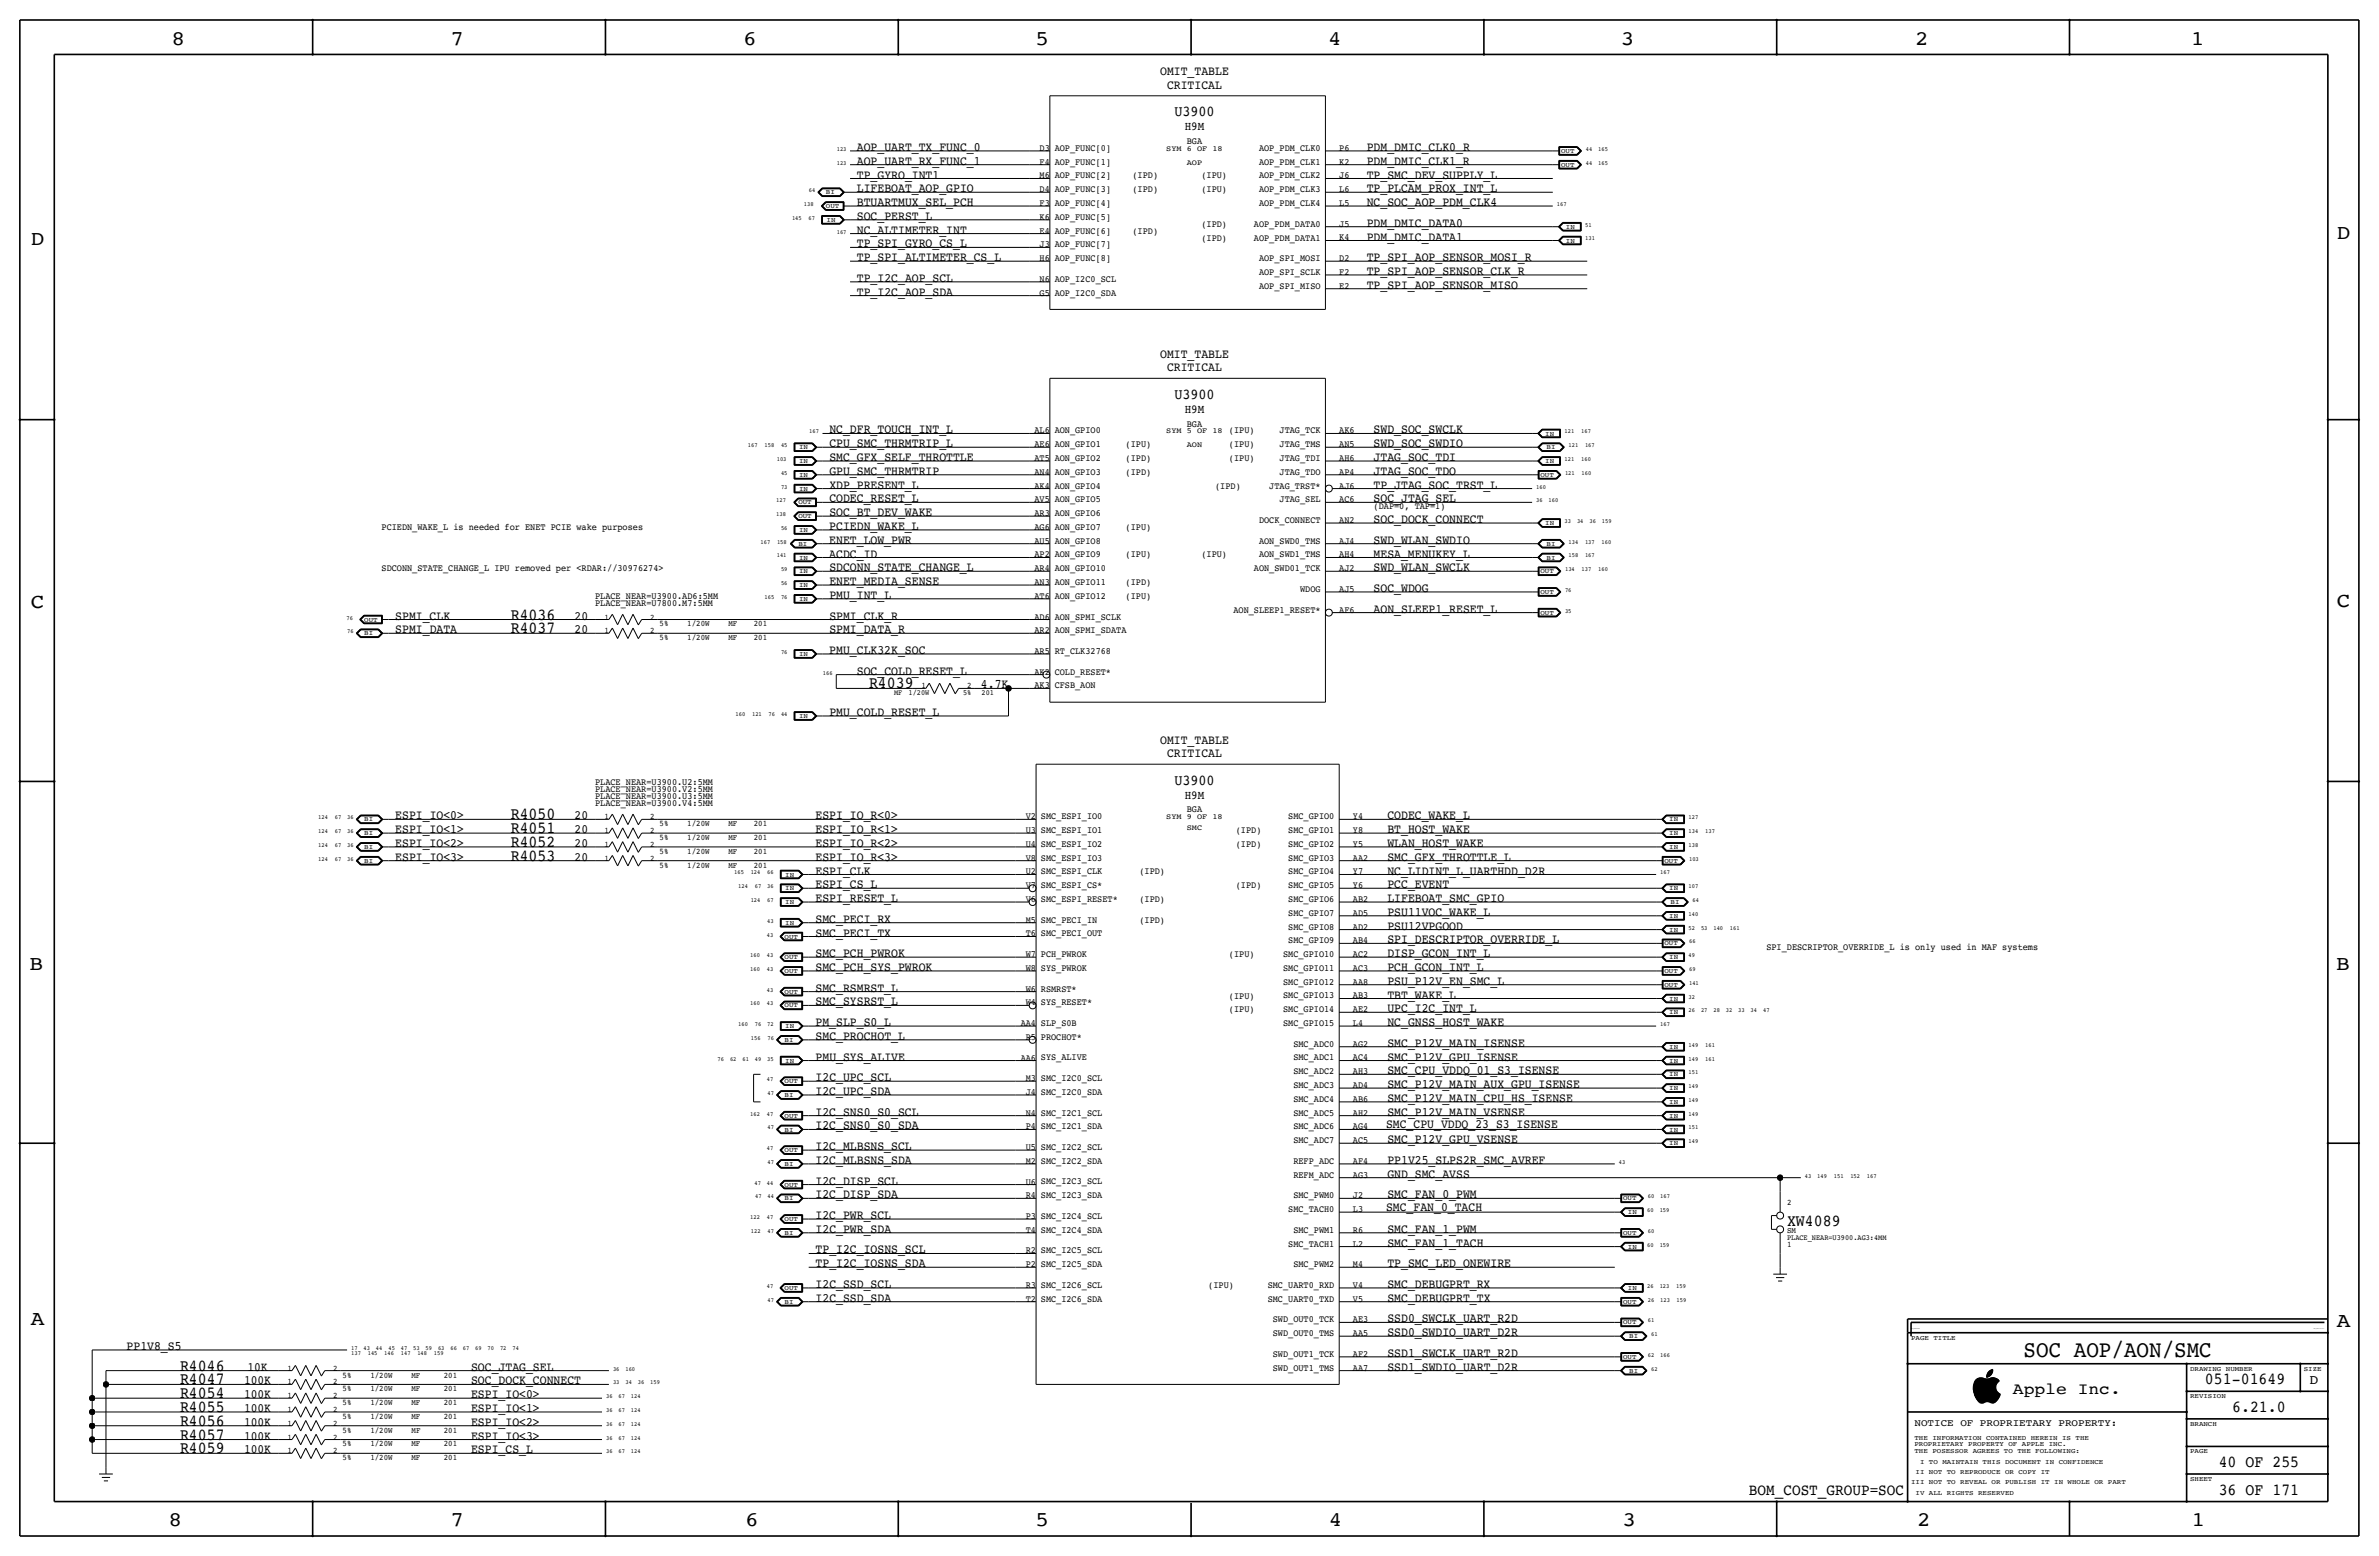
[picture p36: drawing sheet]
<svg xmlns="http://www.w3.org/2000/svg" width="877mm" height="574mm" viewBox="0 0 877 574" stroke-linecap="round" stroke-linejoin="round" font-family="sans-serif">
<defs><g id="words">
<text font-size="8.6" x="746" y="500.1">SOC AOP/AON/SMC</text>
<g font-size="7.6">
<text x="63.2" y="16.5">8</text>
<text x="166.1" y="16.5">7</text>
<text x="274" y="16.5">6</text>
<text x="381.7" y="16.5">5</text>
<text x="489.7" y="16.5">4</text>
<text x="597.6" y="16.5">3</text>
<text x="706.1" y="16.5">2</text>
<text x="807.7" y="16.5">1</text>
<text x="861.5" y="88.1">D</text>
<text x="11.4" y="90.4">D</text>
<text x="11.4" y="224.3">C</text>
<text x="861.5" y="223.8">C</text>
<text x="10.8" y="357.6">B</text>
<text x="861.3" y="357.4">B</text>
<text x="11.3" y="488.4">A</text>
<text x="861.5" y="489.2">A</text>
<text x="62.2" y="562.6">8</text>
<text x="166" y="562.6">7</text>
<text x="274.8" y="562.6">6</text>
<text x="381.7" y="562.6">5</text>
<text x="489.9" y="562.6">4</text>
<text x="598.1" y="562.6">3</text>
<text x="706.8" y="562.6">2</text>
<text x="807.9" y="562.6">1</text>
</g>
<g font-size="6.2">
<text x="188.3" y="233.4">R4037</text>
<text x="188.3" y="228.3">R4036</text>
<text x="320.4" y="253.7">R4039</text>
<text x="188.3" y="302">R4050</text>
<text x="188.3" y="307.1">R4051</text>
<text x="188.3" y="317.2">R4053</text>
<text x="188.3" y="312.2">R4052</text>
<text x="658.8" y="451.9">XW4089</text>
<text x="66.4" y="505.2">R4046</text>
<text x="66.4" y="510.3">R4047</text>
<text x="66.4" y="515.4">R4054</text>
<text x="812.9" y="510.3">051-01649</text>
<text x="66.4" y="520.4">R4055</text>
<text x="822.9" y="520.4">6.21.0</text>
<text x="66.4" y="525.5">R4056</text>
<text x="66.4" y="530.6">R4057</text>
<text x="66.4" y="535.7">R4059</text>
<text x="818" y="540.8">40 OF 255</text>
<text x="818" y="550.9">36 OF 171</text>
</g>
<text font-size="6" x="742.1" y="513.9">Apple Inc.</text>
<text font-size="5.9" x="644.8" y="550.9">BOM_COST_GROUP=SOC</text>
<g font-size="5.6">
<text x="432.9" y="42.9">U3900</text>
<text x="432.9" y="147.1">U3900</text>
<text x="432.9" y="289.3">U3900</text>
</g>
<text font-size="5" x="851.5" y="510.3">D</text>
<g font-size="4.7">
<text x="427.7" y="27.7">OMIT_TABLE</text>
<text x="430.2" y="32.8">CRITICAL</text>
<text x="315.9" y="55.6">AOP_UART_TX_FUNC_0</text>
<text x="503.9" y="55.6">PDM_DMIC_CLK0_R</text>
<text x="315.9" y="60.7">AOP_UART_RX_FUNC_1</text>
<text x="315.9" y="65.8">TP_GYRO_INT1</text>
<text x="503.9" y="60.7">PDM_DMIC_CLK1_R</text>
<text x="503.9" y="65.8">TP_SMC_DEV_SUPPLY_L</text>
<text x="315.9" y="70.9">LIFEBOAT_AOP_GPIO</text>
<text x="503.9" y="70.9">TP_PLCAM_PROX_INT_L</text>
<text x="315.9" y="76">BTUARTMUX_SEL_PCH</text>
<text x="503.9" y="76">NC_SOC_AOP_PDM_CLK4</text>
<text x="315.9" y="81.1">SOC_PERST_L</text>
<text x="503.9" y="83.6">PDM_DMIC_DATA0</text>
<text x="315.9" y="86.1">NC_ALTIMETER_INT</text>
<text x="503.9" y="88.7">PDM_DMIC_DATA1</text>
<text x="315.9" y="91.2">TP_SPI_GYRO_CS_L</text>
<text x="315.9" y="96.3">TP_SPI_ALTIMETER_CS_L</text>
<text x="503.9" y="101.4">TP_SPI_AOP_SENSOR_CLK_R</text>
<text x="503.9" y="96.3">TP_SPI_AOP_SENSOR_MOSI_R</text>
<text x="315.9" y="103.9">TP_I2C_AOP_SCL</text>
<text x="503.9" y="106.5">TP_SPI_AOP_SENSOR_MISO</text>
<text x="315.9" y="109">TP_I2C_AOP_SDA</text>
<text x="427.7" y="131.8">OMIT_TABLE</text>
<text x="430.2" y="136.9">CRITICAL</text>
<text x="305.8" y="159.8">NC_DFR_TOUCH_INT_L</text>
<text x="506.4" y="159.8">SWD_SOC_SWCLK</text>
<text x="305.8" y="164.9">CPU_SMC_THRMTRIP_L</text>
<text x="506.4" y="164.8">SWD_SOC_SWDIO</text>
<text x="305.8" y="169.9">SMC_GFX_SELF_THROTTLE</text>
<text x="506.4" y="169.9">JTAG_SOC_TDI</text>
<text x="305.8" y="175">GPU_SMC_THRMTRIP</text>
<text x="506.4" y="175">JTAG_SOC_TDO</text>
<text x="305.8" y="180.1">XDP_PRESENT_L</text>
<text x="305.8" y="185.2">CODEC_RESET_L</text>
<text x="506.4" y="180.1">TP_JTAG_SOC_TRST_L</text>
<text x="506.4" y="185.2">SOC_JTAG_SEL</text>
<text x="305.8" y="190.3">SOC_BT_DEV_WAKE</text>
<text x="305.7" y="195.3">PCIEDN_WAKE_L</text>
<text x="506.4" y="192.8">SOC_DOCK_CONNECT</text>
<text x="305.7" y="200.4">ENET_LOW_PWR</text>
<text x="506.4" y="200.4">SWD_WLAN_SWDIO</text>
<text x="305.7" y="205.5">ACDC_ID</text>
<text x="506.4" y="205.5">MESA_MENUKEY_L</text>
<text x="305.8" y="215.7">ENET_MEDIA_SENSE</text>
<text x="305.8" y="210.6">SDCONN_STATE_CHANGE_L</text>
<text x="506.4" y="210.6">SWD_WLAN_SWCLK</text>
<text x="305.8" y="220.8">PMU_INT_L</text>
<text x="506.4" y="218.2">SOC_WDOG</text>
<text x="506.4" y="225.8">AON_SLEEP1_RESET_L</text>
<text x="145.7" y="228.4">SPMI_CLK</text>
<text x="145.7" y="233.4">SPMI_DATA</text>
<text x="211.8" y="233.4">20</text>
<text x="211.8" y="228.3">20</text>
<text x="305.8" y="228.4">SPMI_CLK_R</text>
<text x="305.8" y="233.4">SPMI_DATA_R</text>
<text x="305.7" y="241.1">PMU_CLK32K_SOC</text>
<text x="315.9" y="248.7">SOC_COLD_RESET_L</text>
<text x="361.7" y="253.7">4.7K</text>
<text x="305.8" y="263.9">PMU_COLD_RESET_L</text>
<text x="427.7" y="274.1">OMIT_TABLE</text>
<text x="430.2" y="279.1">CRITICAL</text>
<text x="145.7" y="302">ESPI_IO&lt;0&gt;</text>
<text x="211.8" y="302">20</text>
<text x="300.7" y="302">ESPI_IO_R&lt;0&gt;</text>
<text x="511.5" y="302">CODEC_WAKE_L</text>
<text x="145.7" y="307.1">ESPI_IO&lt;1&gt;</text>
<text x="211.8" y="307.1">20</text>
<text x="300.7" y="307.1">ESPI_IO_R&lt;1&gt;</text>
<text x="511.5" y="307.1">BT_HOST_WAKE</text>
<text x="145.7" y="312.2">ESPI_IO&lt;2&gt;</text>
<text x="145.7" y="317.3">ESPI_IO&lt;3&gt;</text>
<text x="211.8" y="317.2">20</text>
<text x="211.8" y="312.2">20</text>
<text x="300.7" y="312.2">ESPI_IO_R&lt;2&gt;</text>
<text x="300.7" y="317.3">ESPI_IO_R&lt;3&gt;</text>
<text x="511.5" y="317.3">SMC_GFX_THROTTLE_L</text>
<text x="511.5" y="312.2">WLAN_HOST_WAKE</text>
<text x="300.7" y="322.3">ESPI_CLK</text>
<text x="511.5" y="322.3">NC_LIDINT_L_UARTHDD_D2R</text>
<text x="300.7" y="327.4">ESPI_CS_L</text>
<text x="511.5" y="327.4">PCC_EVENT</text>
<text x="300.7" y="332.5">ESPI_RESET_L</text>
<text x="511.5" y="332.5">LIFEBOAT_SMC_GPIO</text>
<text x="300.7" y="340.1">SMC_PECI_RX</text>
<text x="511.5" y="337.6">PSU11VOC_WAKE_L</text>
<text x="300.7" y="345.2">SMC_PECI_TX</text>
<text x="511.5" y="342.7">PSU12VPGOOD</text>
<text x="511.5" y="347.8">SPI_DESCRIPTOR_OVERRIDE_L</text>
<text x="300.7" y="352.8">SMC_PCH_PWROK</text>
<text x="511.5" y="352.8">DISP_GCON_INT_L</text>
<text x="300.7" y="357.9">SMC_PCH_SYS_PWROK</text>
<text x="511.5" y="357.9">PCH_GCON_INT_L</text>
<text x="300.7" y="365.5">SMC_RSMRST_L</text>
<text x="511.5" y="363">PSU_P12V_EN_SMC_L</text>
<text x="300.7" y="370.6">SMC_SYSRST_L</text>
<text x="511.5" y="368.1">TBT_WAKE_L</text>
<text x="511.5" y="373.1">UPC_I2C_INT_L</text>
<text x="300.7" y="378.2">PM_SLP_S0_L</text>
<text x="300.7" y="383.3">SMC_PROCHOT_L</text>
<text x="511.5" y="378.2">NC_GNSS_HOST_WAKE</text>
<text x="511.5" y="385.9">SMC_P12V_MAIN_ISENSE</text>
<text x="300.7" y="390.9">PMU_SYS_ALIVE</text>
<text x="511.5" y="390.9">SMC_P12V_GPU_ISENSE</text>
<text x="300.7" y="398.5">I2C_UPC_SCL</text>
<text x="511.5" y="401.1">SMC_P12V_MAIN_AUX_GPU_ISENSE</text>
<text x="511.5" y="396">SMC_CPU_VDDQ_01_S3_ISENSE</text>
<text x="300.7" y="403.6">I2C_UPC_SDA</text>
<text x="511.5" y="406.2">SMC_P12V_MAIN_CPU_HS_ISENSE</text>
<text x="300.7" y="411.2">I2C_SNS0_S0_SCL</text>
<text x="511.5" y="411.2">SMC_P12V_MAIN_VSENSE</text>
<text x="300.7" y="416.3">I2C_SNS0_S0_SDA</text>
<text x="511" y="415.8">SMC_CPU_VDDQ_23_S3_ISENSE</text>
<text x="300.7" y="423.9">I2C_MLBSNS_SCL</text>
<text x="511.5" y="421.4">SMC_P12V_GPU_VSENSE</text>
<text x="300.7" y="429">I2C_MLBSNS_SDA</text>
<text x="511.5" y="429">PP1V25_SLPS2R_SMC_AVREF</text>
<text x="300.7" y="436.6">I2C_DISP_SCL</text>
<text x="511.5" y="434.1">GND_SMC_AVSS</text>
<text x="300.7" y="441.7">I2C_DISP_SDA</text>
<text x="511.5" y="441.7">SMC_FAN_0_PWM</text>
<text x="300.7" y="449.3">I2C_PWR_SCL</text>
<text x="511" y="446.3">SMC_FAN_0_TACH</text>
<text x="300.7" y="454.4">I2C_PWR_SDA</text>
<text x="511.5" y="454.4">SMC_FAN_1_PWM</text>
<text x="511.5" y="459.5">SMC_FAN_1_TACH</text>
<text x="300.7" y="467.1">TP_I2C_IOSNS_SDA</text>
<text x="300.7" y="462">TP_I2C_IOSNS_SCL</text>
<text x="511.5" y="467.1">TP_SMC_LED_ONEWIRE</text>
<text x="300.7" y="474.7">I2C_SSD_SCL</text>
<text x="300.7" y="479.8">I2C_SSD_SDA</text>
<text x="511.5" y="474.7">SMC_DEBUGPRT_RX</text>
<text x="511.5" y="479.8">SMC_DEBUGPRT_TX</text>
<text x="511.5" y="487.4">SSD0_SWCLK_UART_R2D</text>
<text x="46.7" y="497.6">PP1V8_S5</text>
<text x="511.5" y="492.5">SSD0_SWDIO_UART_D2R</text>
<text x="511.5" y="500.1">SSD1_SWCLK_UART_R2D</text>
<text x="91.2" y="505.2">10K</text>
<text x="173.7" y="505.2">SOC_JTAG_SEL</text>
<text x="511.5" y="505.2">SSD1_SWDIO_UART_D2R</text>
<text x="90" y="510.3">100K</text>
<text x="90" y="515.4">100K</text>
<text x="173.7" y="510.3">SOC_DOCK_CONNECT</text>
<text x="173.7" y="515.4">ESPI_IO&lt;0&gt;</text>
<text x="90" y="520.4">100K</text>
<text x="173.7" y="520.4">ESPI_IO&lt;1&gt;</text>
<text x="90" y="525.5">100K</text>
<text x="173.7" y="525.5">ESPI_IO&lt;2&gt;</text>
<text x="90" y="530.6">100K</text>
<text x="173.7" y="530.6">ESPI_IO&lt;3&gt;</text>
<text x="90" y="535.7">100K</text>
<text x="173.7" y="535.7">ESPI_CS_L</text>
</g>
<g font-size="4.5">
<text x="436.8" y="48">H9M</text>
<text x="436.8" y="152.1">H9M</text>
<text x="436.8" y="294.4">H9M</text>
</g>
<text font-size="3.7" x="705.8" y="525.5">NOTICE OF PROPRIETARY PROPERTY:</text>
<g font-size="3.5">
<text x="437.5" y="53.1">BGA</text>
<text x="383.3" y="55.6">D3</text>
<text x="388.8" y="55.6">AOP_FUNC[0]</text>
<text x="464.2" y="55.6">AOP_PDM_CLK0</text>
<text x="493.7" y="55.6">P6</text>
<text x="383.3" y="65.8">M6</text>
<text x="383.3" y="60.7">F4</text>
<text x="388.8" y="60.7">AOP_FUNC[1]</text>
<text x="388.8" y="65.8">AOP_FUNC[2]</text>
<text x="417.5" y="65.8">(IPD)</text>
<text x="442.9" y="65.8">(IPU)</text>
<text x="464.2" y="65.8">AOP_PDM_CLK2</text>
<text x="464.2" y="60.7">AOP_PDM_CLK1</text>
<text x="493.7" y="65.8">J6</text>
<text x="493.7" y="60.7">K2</text>
<text x="383.3" y="70.9">D4</text>
<text x="388.8" y="70.9">AOP_FUNC[3]</text>
<text x="417.5" y="70.9">(IPD)</text>
<text x="442.9" y="70.9">(IPU)</text>
<text x="464.2" y="70.9">AOP_PDM_CLK3</text>
<text x="493.7" y="70.9">L6</text>
<text x="383.3" y="75.9">F3</text>
<text x="388.8" y="75.9">AOP_FUNC[4]</text>
<text x="464.2" y="76">AOP_PDM_CLK4</text>
<text x="493.7" y="75.9">L5</text>
<text x="383.3" y="81">K6</text>
<text x="388.8" y="81">AOP_FUNC[5]</text>
<text x="442.9" y="83.6">(IPD)</text>
<text x="462.3" y="83.6">AOP_PDM_DATA0</text>
<text x="493.7" y="83.6">J5</text>
<text x="383.3" y="86.1">E4</text>
<text x="388.8" y="86.1">AOP_FUNC[6]</text>
<text x="417.5" y="86.1">(IPD)</text>
<text x="442.9" y="88.7">(IPD)</text>
<text x="462.3" y="88.7">AOP_PDM_DATA1</text>
<text x="493.7" y="88.6">K4</text>
<text x="383.3" y="91.2">J3</text>
<text x="388.8" y="91.2">AOP_FUNC[7]</text>
<text x="383.3" y="96.3">H6</text>
<text x="388.8" y="96.3">AOP_FUNC[8]</text>
<text x="464.2" y="96.3">AOP_SPI_MOSI</text>
<text x="464.2" y="101.3">AOP_SPI_SCLK</text>
<text x="493.7" y="101.3">F2</text>
<text x="493.7" y="96.3">D2</text>
<text x="383.3" y="103.9">N6</text>
<text x="388.8" y="103.9">AOP_I2C0_SCL</text>
<text x="464.2" y="106.4">AOP_SPI_MISO</text>
<text x="493.7" y="106.4">E2</text>
<text x="383.3" y="109">G5</text>
<text x="388.8" y="109">AOP_I2C0_SDA</text>
<text x="381.4" y="159.7">AL6</text>
<text x="388.8" y="159.8">AON_GPIO0</text>
<text x="437.5" y="157.2">BGA</text>
<text x="453.1" y="159.8">(IPU)</text>
<text x="471.7" y="159.8">JTAG_TCK</text>
<text x="493.7" y="159.8">AK6</text>
<text x="381.4" y="164.8">AE6</text>
<text x="388.8" y="164.8">AON_GPIO1</text>
<text x="415" y="164.8">(IPU)</text>
<text x="453.1" y="164.9">(IPU)</text>
<text x="471.7" y="164.8">JTAG_TMS</text>
<text x="493.7" y="164.8">AN5</text>
<text x="381.4" y="169.9">AT5</text>
<text x="388.8" y="169.9">AON_GPIO2</text>
<text x="415" y="169.9">(IPD)</text>
<text x="453.1" y="169.9">(IPU)</text>
<text x="471.7" y="169.9">JTAG_TDI</text>
<text x="493.7" y="169.9">AH6</text>
<text x="381.4" y="175">AN4</text>
<text x="388.8" y="175">AON_GPIO3</text>
<text x="415" y="175">(IPD)</text>
<text x="471.7" y="175">JTAG_TDO</text>
<text x="493.7" y="175">AP4</text>
<text x="381.4" y="185.2">AV5</text>
<text x="381.4" y="180.1">AK4</text>
<text x="388.8" y="185.2">AON_GPIO5</text>
<text x="388.8" y="180.1">AON_GPIO4</text>
<text x="448" y="180.1">(IPD)</text>
<text x="468" y="180.1">JTAG_TRST*</text>
<text x="471.7" y="185.2">JTAG_SEL</text>
<text x="493.7" y="180.1">AJ6</text>
<text x="493.7" y="185.2">AC6</text>
<text x="381.4" y="190.2">AR3</text>
<text x="388.8" y="190.2">AON_GPIO6</text>
<text x="506.4" y="187.7">(DAP=0, TAP=1)</text>
<text x="140.7" y="195.3">PCIEDN_WAKE_L is needed for ENET PCIE wake purposes</text>
<text x="381.4" y="195.3">AG6</text>
<text x="388.8" y="195.3">AON_GPIO7</text>
<text x="415" y="195.3">(IPU)</text>
<text x="464.2" y="192.8">DOCK_CONNECT</text>
<text x="493.7" y="192.8">AN2</text>
<text x="381.4" y="200.4">AU5</text>
<text x="388.8" y="200.4">AON_GPIO8</text>
<text x="464.2" y="200.4">AON_SWD0_TMS</text>
<text x="493.7" y="200.4">AJ4</text>
<text x="381.4" y="205.5">AP2</text>
<text x="388.8" y="205.5">AON_GPIO9</text>
<text x="415" y="205.5">(IPU)</text>
<text x="442.9" y="205.5">(IPU)</text>
<text x="464.2" y="205.5">AON_SWD1_TMS</text>
<text x="493.7" y="205.5">AH4</text>
<text x="140.7" y="210.6">SDCONN_STATE_CHANGE_L IPU removed per &lt;RDAR://30976274&gt;</text>
<text x="381.4" y="215.6">AN3</text>
<text x="381.4" y="210.6">AR4</text>
<text x="388.8" y="210.6">AON_GPIO10</text>
<text x="388.8" y="215.6">AON_GPIO11</text>
<text x="415" y="215.7">(IPD)</text>
<text x="462.3" y="210.6">AON_SWD01_TCK</text>
<text x="493.7" y="210.6">AJ2</text>
<text x="219.4" y="220.7">PLACE_NEAR=U3900.AD6:5MM</text>
<text x="381.4" y="220.7">AT6</text>
<text x="388.8" y="220.7">AON_GPIO12</text>
<text x="415" y="220.7">(IPU)</text>
<text x="479.3" y="218.2">WDOG</text>
<text x="493.7" y="218.2">AJ5</text>
<text x="219.4" y="223.3">PLACE_NEAR=U7800.M7:5MM</text>
<text x="454.7" y="225.8">AON_SLEEP1_RESET*</text>
<text x="493.7" y="225.8">AF6</text>
<text x="381.4" y="233.4">AR2</text>
<text x="381.4" y="228.3">AD6</text>
<text x="388.8" y="228.3">AON_SPMI_SCLK</text>
<text x="388.8" y="233.4">AON_SPMI_SDATA</text>
<text x="381.4" y="241">AR5</text>
<text x="388.8" y="241">RT_CLK32768</text>
<text x="381.4" y="248.7">AK2</text>
<text x="388.8" y="248.7">COLD_RESET*</text>
<text x="381.4" y="253.7">AK3</text>
<text x="388.8" y="253.7">CFSB_AON</text>
<text x="219.4" y="291.8">PLACE_NEAR=U3900.V2:5MM</text>
<text x="219.4" y="289.3">PLACE_NEAR=U3900.U2:5MM</text>
<text x="219.4" y="296.9">PLACE_NEAR=U3900.V4:5MM</text>
<text x="219.4" y="294.4">PLACE_NEAR=U3900.U3:5MM</text>
<text x="437.5" y="299.5">BGA</text>
<text x="378.2" y="302">V2</text>
<text x="383.7" y="302">SMC_ESPI_IO0</text>
<text x="474.9" y="302">SMC_GPIO0</text>
<text x="498.8" y="302">Y4</text>
<text x="378.2" y="307.1">U3</text>
<text x="383.7" y="307.1">SMC_ESPI_IO1</text>
<text x="455.6" y="307.1">(IPD)</text>
<text x="474.9" y="307.1">SMC_GPIO1</text>
<text x="498.8" y="307.1">Y8</text>
<text x="378.2" y="317.2">V8</text>
<text x="378.2" y="312.1">U4</text>
<text x="383.7" y="312.1">SMC_ESPI_IO2</text>
<text x="383.7" y="317.2">SMC_ESPI_IO3</text>
<text x="455.6" y="312.2">(IPD)</text>
<text x="474.9" y="317.2">SMC_GPIO3</text>
<text x="474.9" y="312.2">SMC_GPIO2</text>
<text x="498.8" y="317.2">AA2</text>
<text x="498.8" y="312.1">Y5</text>
<text x="378.2" y="322.3">U2</text>
<text x="383.7" y="322.3">SMC_ESPI_CLK</text>
<text x="420.1" y="322.3">(IPD)</text>
<text x="474.9" y="322.3">SMC_GPIO4</text>
<text x="498.8" y="322.3">Y7</text>
<text x="378.2" y="327.4">V7</text>
<text x="383.7" y="327.4">SMC_ESPI_CS*</text>
<text x="455.6" y="327.4">(IPD)</text>
<text x="474.9" y="327.4">SMC_GPIO5</text>
<text x="498.8" y="327.4">Y6</text>
<text x="378.2" y="332.5">V6</text>
<text x="383.7" y="332.5">SMC_ESPI_RESET*</text>
<text x="420.1" y="332.5">(IPD)</text>
<text x="474.9" y="332.5">SMC_GPIO6</text>
<text x="498.8" y="332.5">AB2</text>
<text x="378.2" y="340.1">M5</text>
<text x="383.7" y="340.1">SMC_PECI_IN</text>
<text x="420.1" y="340.1">(IPD)</text>
<text x="474.9" y="337.5">SMC_GPIO7</text>
<text x="498.8" y="337.5">AD5</text>
<text x="378.2" y="345.2">T6</text>
<text x="383.7" y="345.2">SMC_PECI_OUT</text>
<text x="474.9" y="342.6">SMC_GPIO8</text>
<text x="474.9" y="347.7">SMC_GPIO9</text>
<text x="498.8" y="347.7">AB4</text>
<text x="498.8" y="342.6">AD2</text>
<text x="378.2" y="352.8">W7</text>
<text x="383.7" y="352.8">PCH_PWROK</text>
<text x="453.1" y="352.8">(IPU)</text>
<text x="473" y="352.8">SMC_GPIO10</text>
<text x="498.8" y="352.8">AC2</text>
<text x="651.2" y="350.3">SPI_DESCRIPTOR_OVERRIDE_L is only used in MAF systems</text>
<text x="378.2" y="357.9">W8</text>
<text x="383.7" y="357.9">SYS_PWROK</text>
<text x="473" y="357.9">SMC_GPIO11</text>
<text x="498.8" y="357.9">AC3</text>
<text x="378.2" y="365.5">W6</text>
<text x="383.7" y="365.5">RSMRST*</text>
<text x="473" y="363">SMC_GPIO12</text>
<text x="498.8" y="363">AA8</text>
<text x="378.2" y="370.6">W4</text>
<text x="383.7" y="370.6">SYS_RESET*</text>
<text x="453.1" y="368">(IPU)</text>
<text x="473" y="368">SMC_GPIO13</text>
<text x="498.8" y="368">AB3</text>
<text x="453.1" y="373.1">(IPU)</text>
<text x="473" y="373.1">SMC_GPIO14</text>
<text x="498.8" y="373.1">AE2</text>
<text x="376.3" y="378.2">AA4</text>
<text x="378.2" y="383.2">R5</text>
<text x="383.7" y="378.2">SLP_S0B</text>
<text x="383.7" y="383.3">PROCHOT*</text>
<text x="473" y="378.2">SMC_GPIO15</text>
<text x="498.8" y="378.2">L4</text>
<text x="476.8" y="385.8">SMC_ADC0</text>
<text x="498.8" y="385.8">AG2</text>
<text x="376.3" y="390.9">AA6</text>
<text x="383.7" y="390.9">SYS_ALIVE</text>
<text x="476.8" y="390.9">SMC_ADC1</text>
<text x="476.8" y="396">SMC_ADC2</text>
<text x="498.8" y="395.9">AH3</text>
<text x="498.8" y="390.9">AC4</text>
<text x="378.2" y="398.5">M3</text>
<text x="383.7" y="398.5">SMC_I2C0_SCL</text>
<text x="476.8" y="401">SMC_ADC3</text>
<text x="498.8" y="401">AD4</text>
<text x="378.2" y="403.6">J4</text>
<text x="383.7" y="403.6">SMC_I2C0_SDA</text>
<text x="476.8" y="406.1">SMC_ADC4</text>
<text x="498.8" y="406.1">AB6</text>
<text x="378.2" y="411.2">N4</text>
<text x="383.7" y="411.2">SMC_I2C1_SCL</text>
<text x="476.8" y="411.2">SMC_ADC5</text>
<text x="498.8" y="411.2">AH2</text>
<text x="378.2" y="416.3">P4</text>
<text x="383.7" y="416.3">SMC_I2C1_SDA</text>
<text x="476.8" y="416.3">SMC_ADC6</text>
<text x="498.8" y="416.3">AG4</text>
<text x="378.2" y="423.9">U5</text>
<text x="383.7" y="423.9">SMC_I2C2_SCL</text>
<text x="476.8" y="421.4">SMC_ADC7</text>
<text x="498.8" y="421.4">AC5</text>
<text x="378.2" y="429">M2</text>
<text x="383.7" y="429">SMC_I2C2_SDA</text>
<text x="476.8" y="429">REFP_ADC</text>
<text x="498.8" y="429">AF4</text>
<text x="378.2" y="436.6">U6</text>
<text x="383.7" y="436.6">SMC_I2C3_SCL</text>
<text x="476.8" y="434.1">REFM_ADC</text>
<text x="498.8" y="434">AG3</text>
<text x="378.2" y="441.7">R4</text>
<text x="383.7" y="441.7">SMC_I2C3_SDA</text>
<text x="476.8" y="441.7">SMC_PWM0</text>
<text x="498.8" y="441.7">J2</text>
<text x="378.2" y="449.3">P3</text>
<text x="383.7" y="449.3">SMC_I2C4_SCL</text>
<text x="474.9" y="446.8">SMC_TACH0</text>
<text x="498.8" y="446.8">L3</text>
<text x="378.2" y="454.4">T4</text>
<text x="383.7" y="454.4">SMC_I2C4_SDA</text>
<text x="476.8" y="454.4">SMC_PWM1</text>
<text x="498.8" y="454.4">R6</text>
<text x="383.7" y="462">SMC_I2C5_SCL</text>
<text x="474.9" y="459.5">SMC_TACH1</text>
<text x="498.8" y="459.5">L2</text>
<text x="378.2" y="467.1">P2</text>
<text x="378.2" y="462">R2</text>
<text x="383.7" y="467.1">SMC_I2C5_SDA</text>
<text x="476.8" y="467.1">SMC_PWM2</text>
<text x="498.8" y="467.1">M4</text>
<text x="378.2" y="479.8">T2</text>
<text x="378.2" y="474.7">R3</text>
<text x="383.7" y="479.8">SMC_I2C6_SDA</text>
<text x="383.7" y="474.7">SMC_I2C6_SCL</text>
<text x="445.5" y="474.7">(IPU)</text>
<text x="467.4" y="474.7">SMC_UART0_RXD</text>
<text x="467.4" y="479.8">SMC_UART0_TXD</text>
<text x="498.8" y="479.8">V5</text>
<text x="498.8" y="474.7">V4</text>
<text x="469.3" y="487.4">SWD_OUT0_TCK</text>
<text x="498.8" y="487.4">AE3</text>
<text x="469.3" y="492.5">SWD_OUT0_TMS</text>
<text x="498.8" y="492.5">AA5</text>
<text x="469.3" y="500.1">SWD_OUT1_TCK</text>
<text x="498.8" y="500.1">AF2</text>
<text x="469.3" y="505.2">SWD_OUT1_TMS</text>
<text x="498.8" y="505.2">AA7</text>
</g>
<g font-size="3.1">
<text x="222.8" y="233.4">1</text>
<text x="222.8" y="228.3">1</text>
<text x="239.7" y="233.4">2</text>
<text x="239.7" y="228.3">2</text>
<text x="243.2" y="230.9">5%</text>
<text x="253.4" y="230.9">1/20W</text>
<text x="268.6" y="230.9">MF</text>
<text x="277.9" y="230.9">201</text>
<text x="243.2" y="236">5%</text>
<text x="253.4" y="236">1/20W</text>
<text x="268.6" y="236">MF</text>
<text x="277.9" y="236">201</text>
<text x="339.7" y="253.7">1</text>
<text x="356.6" y="253.7">2</text>
<text x="222.8" y="302">1</text>
<text x="239.7" y="302">2</text>
<text x="243.2" y="304.5">5%</text>
<text x="253.4" y="304.5">1/20W</text>
<text x="268.6" y="304.5">MF</text>
<text x="277.9" y="304.5">201</text>
<text x="222.8" y="307.1">1</text>
<text x="239.7" y="307.1">2</text>
<text x="243.2" y="309.6">5%</text>
<text x="253.4" y="309.6">1/20W</text>
<text x="268.6" y="309.6">MF</text>
<text x="277.9" y="309.6">201</text>
<text x="222.8" y="317.2">1</text>
<text x="222.8" y="312.2">1</text>
<text x="239.7" y="317.2">2</text>
<text x="239.7" y="312.2">2</text>
<text x="243.2" y="314.7">5%</text>
<text x="253.4" y="314.7">1/20W</text>
<text x="268.6" y="314.7">MF</text>
<text x="277.9" y="314.7">201</text>
<text x="243.2" y="319.8">5%</text>
<text x="253.4" y="319.8">1/20W</text>
<text x="268.6" y="319.8">MF</text>
<text x="277.9" y="319.8">201</text>
<text x="658.8" y="444.2">2</text>
<text x="658.8" y="454.4">SM</text>
<text x="658.8" y="459.5">1</text>
<text x="106" y="505.2">1</text>
<text x="122.9" y="505.2">2</text>
<text x="126.3" y="507.7">5%</text>
<text x="136.5" y="507.7">1/20W</text>
<text x="151.7" y="507.7">MF</text>
<text x="163.6" y="507.7">201</text>
<text x="106" y="510.3">1</text>
<text x="106" y="515.4">1</text>
<text x="122.9" y="510.3">2</text>
<text x="122.9" y="515.4">2</text>
<text x="126.3" y="512.8">5%</text>
<text x="136.5" y="512.8">1/20W</text>
<text x="151.7" y="512.8">MF</text>
<text x="163.6" y="512.8">201</text>
<text x="106" y="520.4">1</text>
<text x="122.9" y="520.4">2</text>
<text x="126.3" y="517.9">5%</text>
<text x="136.5" y="517.9">1/20W</text>
<text x="151.7" y="517.9">MF</text>
<text x="163.6" y="517.9">201</text>
<text x="106" y="525.5">1</text>
<text x="122.9" y="525.5">2</text>
<text x="126.3" y="523">5%</text>
<text x="136.5" y="523">1/20W</text>
<text x="151.7" y="523">MF</text>
<text x="163.6" y="523">201</text>
<text x="106" y="530.6">1</text>
<text x="122.9" y="530.6">2</text>
<text x="126.3" y="533.1">5%</text>
<text x="126.3" y="528.1">5%</text>
<text x="136.5" y="533.1">1/20W</text>
<text x="136.5" y="528.1">1/20W</text>
<text x="151.7" y="533.1">MF</text>
<text x="151.7" y="528.1">MF</text>
<text x="163.6" y="533.1">201</text>
<text x="163.6" y="528.1">201</text>
<text x="106" y="535.7">1</text>
<text x="122.9" y="535.7">2</text>
<text x="126.3" y="538.2">5%</text>
<text x="136.5" y="538.2">1/20W</text>
<text x="151.7" y="538.2">MF</text>
<text x="163.6" y="538.2">201</text>
</g>
<g font-size="2.9">
<text x="430" y="55.6">SYM 6 OF 18</text>
<text x="437.5" y="60.7">AOP</text>
<text x="430" y="159.8">SYM 5 OF 18</text>
<text x="437.5" y="164.8">AON</text>
<text x="329.6" y="256.3">MF</text>
<text x="335" y="256.3">1/20W</text>
<text x="355" y="256.3">5%</text>
<text x="361.9" y="256.3">201</text>
<text x="430" y="302">SYM 9 OF 18</text>
<text x="437.5" y="305.8">SMC</text>
<text x="658.8" y="456.9">PLACE_NEAR=U3900.AG3:4MM</text>
</g>
<g font-size="2.5">
<text x="575.5" y="56.4">OUT</text>
<text x="575.5" y="61.5">OUT</text>
<text x="304.5" y="71.6">BI</text>
<text x="304.5" y="76.7">OUT</text>
<text x="304.7" y="81.8">IN</text>
<text x="577.3" y="84.3">IN</text>
<text x="577.3" y="89.4">IN</text>
<text x="569.7" y="160.5">IN</text>
<text x="294.6" y="165.6">IN</text>
<text x="570.2" y="165.6">BI</text>
<text x="294.6" y="170.7">IN</text>
<text x="569.7" y="170.7">IN</text>
<text x="294.6" y="175.8">IN</text>
<text x="567.9" y="175.8">OUT</text>
<text x="294.3" y="185.9">OUT</text>
<text x="294.6" y="180.8">IN</text>
<text x="294.3" y="191">OUT</text>
<text x="294.6" y="196.1">IN</text>
<text x="569.7" y="193.5">IN</text>
<text x="294.3" y="201.2">BI</text>
<text x="570.2" y="201.2">BI</text>
<text x="294.6" y="206.2">IN</text>
<text x="570.2" y="206.2">BI</text>
<text x="294.6" y="211.3">IN</text>
<text x="567.9" y="211.3">OUT</text>
<text x="294.6" y="221.5">IN</text>
<text x="294.6" y="216.4">IN</text>
<text x="567.9" y="218.9">OUT</text>
<text x="567.9" y="226.6">OUT</text>
<text x="134.3" y="229.1">OUT</text>
<text x="134.3" y="234.2">BI</text>
<text x="294.6" y="241.8">IN</text>
<text x="294.6" y="264.7">IN</text>
<text x="134.3" y="302.8">BI</text>
<text x="615.4" y="302.8">IN</text>
<text x="134.3" y="307.8">BI</text>
<text x="615.4" y="307.8">IN</text>
<text x="134.3" y="312.9">BI</text>
<text x="615.4" y="312.9">IN</text>
<text x="134.3" y="318">BI</text>
<text x="289.5" y="323.1">IN</text>
<text x="613.6" y="318">OUT</text>
<text x="289.5" y="328.2">IN</text>
<text x="615.4" y="328.2">IN</text>
<text x="289.5" y="333.2">IN</text>
<text x="615.9" y="333.2">BI</text>
<text x="289.5" y="340.9">IN</text>
<text x="615.4" y="338.3">IN</text>
<text x="289.3" y="345.9">OUT</text>
<text x="615.4" y="343.4">IN</text>
<text x="289.3" y="353.6">OUT</text>
<text x="613.6" y="348.5">OUT</text>
<text x="615.4" y="353.6">IN</text>
<text x="289.3" y="358.6">OUT</text>
<text x="613.6" y="358.6">OUT</text>
<text x="613.6" y="363.7">OUT</text>
<text x="289.3" y="371.3">OUT</text>
<text x="289.3" y="366.3">OUT</text>
<text x="615.4" y="368.8">IN</text>
<text x="615.4" y="373.9">IN</text>
<text x="289.5" y="379">IN</text>
<text x="289.3" y="384">BI</text>
<text x="615.4" y="386.6">IN</text>
<text x="289.5" y="391.7">IN</text>
<text x="615.4" y="391.7">IN</text>
<text x="289.3" y="399.3">OUT</text>
<text x="615.4" y="401.8">IN</text>
<text x="615.4" y="396.7">IN</text>
<text x="289.3" y="404.4">BI</text>
<text x="615.4" y="406.9">IN</text>
<text x="289.3" y="412">OUT</text>
<text x="615.4" y="412">IN</text>
<text x="289.3" y="417.1">BI</text>
<text x="615.4" y="417.1">IN</text>
<text x="289.3" y="424.7">OUT</text>
<text x="615.4" y="422.1">IN</text>
<text x="289.3" y="429.8">BI</text>
<text x="289.3" y="437.4">OUT</text>
<text x="289.3" y="442.5">BI</text>
<text x="598.4" y="442.5">OUT</text>
<text x="600.2" y="447.5">IN</text>
<text x="289.3" y="455.2">BI</text>
<text x="289.3" y="450.1">OUT</text>
<text x="598.4" y="455.2">OUT</text>
<text x="600.2" y="460.2">IN</text>
<text x="289.3" y="475.5">OUT</text>
<text x="600.2" y="475.5">IN</text>
<text x="289.3" y="480.6">BI</text>
<text x="598.4" y="480.6">OUT</text>
<text x="598.4" y="488.2">OUT</text>
<text x="600.7" y="493.3">BI</text>
<text x="704.5" y="493.8">PAGE TITLE</text>
<text x="598.4" y="500.9">OUT</text>
<text x="600.7" y="506">BI</text>
<text x="807.4" y="505.2">DRAWING NUMBER</text>
<text x="849.3" y="505.2">SIZE</text>
<text x="807.4" y="515.4">REVISION</text>
<text x="807.4" y="525.5">BRANCH</text>
<text x="705.8" y="533.1">PROPRIETARY PROPERTY OF APPLE INC.</text>
<text x="705.8" y="530.6">THE INFORMATION CONTAINED HEREIN IS THE</text>
<text x="705.8" y="535.7">THE POSESSOR AGREES TO THE FOLLOWING:</text>
<text x="707.8" y="539.5">I TO MAINTAIN THIS DOCUMENT IN CONFIDENCE</text>
<text x="807.4" y="535.7">PAGE</text>
<text x="706.2" y="543.3">II NOT TO REPRODUCE OR COPY IT</text>
<text x="807.4" y="545.8">SHEET</text>
<text x="704.5" y="547.1">III NOT TO REVEAL OR PUBLISH IT IN WHOLE OR PART</text>
<text x="706.2" y="550.9">IV ALL RIGHTS RESERVED</text>
</g>
<g font-size="2.3">
<text x="308.5" y="55.6">123</text>
<text x="584.6" y="55.6">44</text>
<text x="589.2" y="55.6">165</text>
<text x="308.5" y="60.7">123</text>
<text x="584.6" y="60.7">44</text>
<text x="589.2" y="60.7">165</text>
<text x="298.2" y="70.9">64</text>
<text x="296.4" y="75.9">138</text>
<text x="574" y="75.9">167</text>
<text x="292" y="81">145</text>
<text x="298.1" y="81">67</text>
<text x="584.5" y="83.6">51</text>
<text x="308.5" y="86.1">167</text>
<text x="584.5" y="88.6">131</text>
<text x="298.3" y="159.8">167</text>
<text x="576.8" y="159.8">121</text>
<text x="582.9" y="159.8">167</text>
<text x="275.7" y="164.8">167</text>
<text x="281.8" y="164.8">158</text>
<text x="287.9" y="164.8">45</text>
<text x="578.3" y="164.8">121</text>
<text x="584.4" y="164.8">167</text>
<text x="286.4" y="169.9">103</text>
<text x="576.8" y="169.9">121</text>
<text x="582.9" y="169.9">160</text>
<text x="287.9" y="175">45</text>
<text x="577" y="175">121</text>
<text x="583.1" y="175">160</text>
<text x="286.2" y="185.2">127</text>
<text x="287.9" y="180.1">73</text>
<text x="566.4" y="180.1">160</text>
<text x="566.4" y="185.2">36</text>
<text x="570.9" y="185.2">160</text>
<text x="286.2" y="190.2">138</text>
<text x="287.9" y="195.3">56</text>
<text x="576.8" y="192.8">33</text>
<text x="581.4" y="192.8">34</text>
<text x="586" y="192.8">36</text>
<text x="590.5" y="192.8">159</text>
<text x="280.4" y="200.4">167</text>
<text x="286.5" y="200.4">158</text>
<text x="578.3" y="200.4">134</text>
<text x="584.4" y="200.4">137</text>
<text x="590.4" y="200.4">160</text>
<text x="286.4" y="205.5">141</text>
<text x="578.3" y="205.5">158</text>
<text x="584.4" y="205.5">167</text>
<text x="287.9" y="215.6">56</text>
<text x="287.9" y="210.6">59</text>
<text x="577" y="210.6">134</text>
<text x="583.1" y="210.6">137</text>
<text x="589.2" y="210.6">160</text>
<text x="281.8" y="220.7">165</text>
<text x="287.9" y="220.7">76</text>
<text x="577" y="218.2">76</text>
<text x="577" y="225.8">35</text>
<text x="127.8" y="228.3">76</text>
<text x="128" y="233.4">76</text>
<text x="287.9" y="241">76</text>
<text x="303.4" y="248.7">166</text>
<text x="271.2" y="263.9">160</text>
<text x="277.3" y="263.9">121</text>
<text x="283.4" y="263.9">76</text>
<text x="287.9" y="263.9">44</text>
<text x="117.3" y="302">124</text>
<text x="123.4" y="302">67</text>
<text x="128" y="302">36</text>
<text x="622.6" y="302">127</text>
<text x="117.3" y="307.1">124</text>
<text x="123.4" y="307.1">67</text>
<text x="128" y="307.1">36</text>
<text x="622.6" y="307.1">134</text>
<text x="628.6" y="307.1">137</text>
<text x="117.3" y="317.2">124</text>
<text x="117.3" y="312.2">124</text>
<text x="123.4" y="317.2">67</text>
<text x="123.4" y="312.2">67</text>
<text x="128" y="317.2">36</text>
<text x="128" y="312.2">36</text>
<text x="622.6" y="312.2">138</text>
<text x="622.7" y="317.2">103</text>
<text x="270.7" y="322.3">165</text>
<text x="276.8" y="322.3">124</text>
<text x="282.9" y="322.3">66</text>
<text x="612.1" y="322.3">167</text>
<text x="272.2" y="327.4">124</text>
<text x="278.3" y="327.4">67</text>
<text x="282.9" y="327.4">36</text>
<text x="622.6" y="327.4">107</text>
<text x="276.8" y="332.5">124</text>
<text x="282.9" y="332.5">67</text>
<text x="624" y="332.5">64</text>
<text x="282.9" y="340.1">43</text>
<text x="622.6" y="337.6">140</text>
<text x="282.7" y="345.2">43</text>
<text x="622.6" y="342.7">52</text>
<text x="622.7" y="347.7">66</text>
<text x="627.1" y="342.7">53</text>
<text x="631.7" y="342.7">140</text>
<text x="637.8" y="342.7">161</text>
<text x="276.6" y="352.8">160</text>
<text x="282.7" y="352.8">43</text>
<text x="622.6" y="352.8">49</text>
<text x="276.6" y="357.9">160</text>
<text x="282.7" y="357.9">43</text>
<text x="622.7" y="357.9">69</text>
<text x="282.7" y="365.5">43</text>
<text x="622.7" y="363">141</text>
<text x="276.6" y="370.6">160</text>
<text x="282.7" y="370.6">43</text>
<text x="622.6" y="368">32</text>
<text x="622.6" y="373.1">26</text>
<text x="627.1" y="373.1">27</text>
<text x="631.7" y="373.1">28</text>
<text x="636.3" y="373.1">32</text>
<text x="640.8" y="373.1">33</text>
<text x="645.4" y="373.1">34</text>
<text x="650" y="373.1">47</text>
<text x="272.2" y="378.2">160</text>
<text x="276.9" y="383.3">156</text>
<text x="278.3" y="378.2">76</text>
<text x="282.9" y="378.2">72</text>
<text x="283" y="383.3">76</text>
<text x="612.1" y="378.2">167</text>
<text x="622.6" y="385.8">149</text>
<text x="628.6" y="385.8">161</text>
<text x="264.6" y="390.9">76</text>
<text x="269.1" y="390.9">62</text>
<text x="273.7" y="390.9">61</text>
<text x="278.3" y="390.9">49</text>
<text x="282.9" y="390.9">35</text>
<text x="622.6" y="396">151</text>
<text x="622.6" y="390.9">149</text>
<text x="628.6" y="390.9">161</text>
<text x="282.7" y="398.5">47</text>
<text x="622.6" y="401.1">149</text>
<text x="283" y="403.6">47</text>
<text x="622.6" y="406.1">149</text>
<text x="276.6" y="411.2">162</text>
<text x="282.7" y="411.2">47</text>
<text x="622.6" y="411.2">149</text>
<text x="283" y="416.3">47</text>
<text x="622.6" y="416.3">151</text>
<text x="282.7" y="423.9">47</text>
<text x="622.6" y="421.4">149</text>
<text x="283" y="429">47</text>
<text x="596.8" y="429">43</text>
<text x="278.1" y="436.6">47</text>
<text x="282.7" y="436.6">44</text>
<text x="665.4" y="434.1">43</text>
<text x="670" y="434.1">149</text>
<text x="676.1" y="434.1">151</text>
<text x="682.2" y="434.1">152</text>
<text x="688.3" y="434.1">167</text>
<text x="278.4" y="441.7">47</text>
<text x="283" y="441.7">44</text>
<text x="607.5" y="441.7">60</text>
<text x="612" y="441.7">167</text>
<text x="276.6" y="449.3">122</text>
<text x="282.7" y="449.3">47</text>
<text x="607.3" y="446.8">60</text>
<text x="611.9" y="446.8">159</text>
<text x="276.9" y="454.4">122</text>
<text x="283" y="454.4">47</text>
<text x="607.5" y="454.4">60</text>
<text x="607.3" y="459.5">60</text>
<text x="611.9" y="459.5">159</text>
<text x="282.7" y="474.7">47</text>
<text x="283" y="479.8">47</text>
<text x="607.3" y="474.7">26</text>
<text x="607.5" y="479.8">26</text>
<text x="611.9" y="474.7">123</text>
<text x="612" y="479.8">123</text>
<text x="618" y="474.7">159</text>
<text x="618.1" y="479.8">159</text>
<text x="607.5" y="487.4">61</text>
<text x="129.5" y="497.6">17</text>
<text x="134" y="497.6">43</text>
<text x="138.6" y="497.6">44</text>
<text x="143.2" y="497.6">45</text>
<text x="147.8" y="497.6">47</text>
<text x="152.3" y="497.6">53</text>
<text x="156.9" y="497.6">59</text>
<text x="161.5" y="497.6">63</text>
<text x="166.1" y="497.6">66</text>
<text x="170.6" y="497.6">67</text>
<text x="175.2" y="497.6">69</text>
<text x="179.8" y="497.6">70</text>
<text x="184.3" y="497.6">72</text>
<text x="188.9" y="497.6">74</text>
<text x="608.7" y="492.5">61</text>
<text x="129.5" y="499.4">137</text>
<text x="135.6" y="499.4">145</text>
<text x="141.7" y="499.4">146</text>
<text x="147.8" y="499.4">147</text>
<text x="153.9" y="499.4">148</text>
<text x="160" y="499.4">159</text>
<text x="607.5" y="500.1">62</text>
<text x="612" y="500.1">166</text>
<text x="226" y="505.2">36</text>
<text x="230.6" y="505.2">160</text>
<text x="608.7" y="505.2">62</text>
<text x="223.5" y="515.4">36</text>
<text x="226" y="510.3">33</text>
<text x="228" y="515.4">67</text>
<text x="230.6" y="510.3">34</text>
<text x="232.6" y="515.4">124</text>
<text x="235.2" y="510.3">36</text>
<text x="239.7" y="510.3">159</text>
<text x="223.5" y="520.4">36</text>
<text x="228" y="520.4">67</text>
<text x="232.6" y="520.4">124</text>
<text x="223.5" y="525.5">36</text>
<text x="228" y="525.5">67</text>
<text x="232.6" y="525.5">124</text>
<text x="223.5" y="530.6">36</text>
<text x="228" y="530.6">67</text>
<text x="232.6" y="530.6">124</text>
<text x="223.5" y="535.7">36</text>
<text x="228" y="535.7">67</text>
<text x="232.6" y="535.7">124</text>
</g>
<g font-size=".4">
<text x="704.5" y="490">SYNC_MASTER=AMAN</text>
<text x="852.9" y="490">SYNC_DATE=07/25/2017</text>
</g>
</g></defs>
<g fill="none" stroke="#000" stroke-width=".37">
<path d="M387 35.3h101.6zM387 35.3v78.7zM488.6 35.3v78.7zM313.4 55.6h66zM379.4 55.6h7.6zM488.6 55.6h7.7zM496.3 55.6h76.2zM572.5 55.6h2.5zM574.7 59.1v3.2zM574.7 57.2h6.8zM574.7 54.1v3.1zM574.7 59.1h6.8z"/>
<path d="M574.7 54.1h6.8zM574.8 59.2v3zM574.8 54.2v2.9zM574.8 57.1h6.7zM574.8 59.2h6.7zM574.8 54.2h6.7zM574.9 59.3v2.8zM574.9 54.3v2.7zM574.9 57h6.5zM574.9 59.3h6.5zM574.9 54.3h6.5zM575 59.4h6.4z"/>
<path d="M575 59.4v2.6zM575 54.4h6.4zM575 54.4v2.5zM575 56.9h6.4zM581.4 59.4l1.2 1.3zM581.4 54.4l1.2 1.2zM581.4 56.9l1.2-1.3zM581.4 57l1.4-1.4zM581.4 59.3l1.4 1.4zM581.4 54.3l1.4 1.3zM581.5 57.1l1.4-1.5zM581.5 59.2l1.4 1.5z"/>
<path d="M581.5 54.2l1.4 1.4zM581.5 59.1l1.6 1.6zM581.5 54.1l1.6 1.5zM581.5 57.2l1.6-1.6zM301.5 70.9l1.6 1.5zM301.5 70.9l1.6-1.6zM301.7 70.9l1.4 1.4zM301.7 70.9l1.4-1.5zM301.8 70.9l1.4-1.4zM301.8 70.9l1.4 1.3zM302 70.9l1.2 1.2zM302.8 75.9l1.5 1.6z"/>
<path d="M302.8 75.9l1.5-1.5zM302.9 79.5v3.1zM302.9 75.9l1.5-1.4zM302.9 79.5h6.8zM302.9 75.9l1.5 1.5zM303 79.6h6.7zM303 79.6v2.9zM303.1 72.4h6.6zM303.1 75.9l1.3-1.3zM303.1 75.9l1.3 1.4zM303.1 69.3h6.6zM303.1 69.4h6.6z"/>
<path d="M303.1 72.3h6.6zM303.1 79.7v2.7zM303.1 79.7h6.5zM303.2 69.5h6.4zM303.2 72.2h6.4zM303.2 69.6l-1.2 1.3zM303.2 75.9l1.3 1.3zM303.2 69.6h6.4zM303.2 79.8h6.4zM303.2 72.1h6.4zM303.2 79.8v2.5zM304.3 74.4h6.8z"/>
<path d="M304.3 77.5h6.8zM304.4 77.4h6.6zM304.4 74.5h6.6zM304.4 74.6h6.5zM304.4 77.3h6.5zM304.5 74.7h6.3zM304.5 77.2h6.3zM304.5 74.7l-1.3 1.2zM309.6 69.6l1.2 1.3zM309.6 79.8l1.2 1.2zM309.6 72.1l1.2-1.2zM309.6 72.2l1.4-1.3z"/>
<path d="M309.6 69.5l1.4 1.4zM309.6 79.7l1.4 1.3zM309.7 72.3l1.4-1.4zM309.7 69.4l1.4 1.5zM309.7 79.6l1.4 1.4zM309.7 69.3l1.6 1.6zM309.7 79.5l1.6 1.5zM309.7 72.4l1.6-1.5zM310.8 74.7v2.5zM310.8 70.9h2.6zM310.8 75.9h2.6zM310.9 74.6v2.7z"/>
<path d="M311 74.5v2.9zM311.1 74.4v3.1zM313.4 70.9h66zM313.4 75.9h66zM313.4 65.8h66zM313.4 60.7h66zM379.4 60.7h7.6zM379.4 65.8h7.6zM379.4 70.9h7.6zM379.4 75.9h7.6zM488.6 65.8h7.7zM488.6 70.9h7.7z"/>
<path d="M488.6 60.7h7.7zM488.6 75.9h7.7zM496.3 75.9h76.2zM496.3 70.9h76.2zM496.3 65.8h76.2zM496.3 60.7h76.2zM572.5 60.7h2.5zM574.7 62.3h6.8zM574.8 62.2h6.7zM574.9 62.1h6.5zM575 62h6.4zM581.4 62l1.2-1.3z"/>
<path d="M581.4 62.1l1.4-1.4zM581.5 62.2l1.4-1.5zM581.5 62.3l1.6-1.6zM302.9 82.6h6.8zM303 82.5h6.7zM303.1 82.4h6.5zM303.2 82.3h6.4zM309.6 82.3l1.2-1.3zM309.6 82.4l1.4-1.4zM309.7 82.5l1.4-1.5zM309.7 82.6l1.6-1.6zM310.8 81h2.6z"/>
<path d="M313.4 81h66zM313.4 86.1h66zM313.4 96.3h66zM313.4 91.2h66zM379.4 96.3h7.6zM379.4 91.2h7.6zM379.4 86.1h7.6zM379.4 81h7.6zM488.6 88.6h7.7zM488.6 83.6h7.7zM488.6 96.3h7.7zM496.3 83.6h76.2z"/>
<path d="M496.3 88.6h76.2zM496.3 96.3h88.9zM572.5 83.6h2.5zM572.5 88.6h2.5zM574.5 83.6l1.6 1.5zM574.5 88.6l1.6 1.6zM574.5 83.6l1.6-1.6zM574.5 88.6l1.6-1.5zM574.7 83.6l1.5-1.5zM574.7 88.6l1.5-1.4zM574.7 83.6l1.5 1.4zM574.7 88.6l1.5 1.5z"/>
<path d="M574.9 83.6l1.3 1.3zM574.9 88.6l1.3 1.4zM574.9 83.6l1.3-1.4zM574.9 88.6l1.3-1.3zM575 83.6l1.3 1.2zM575 88.6l1.3 1.3zM575 83.6l1.3-1.3zM575 88.6l1.3-1.2zM576.1 82h6.8zM576.1 87.1h6.8zM576.1 85.1h6.8zM576.1 90.2h6.8z"/>
<path d="M576.2 82.1h6.6zM576.2 87.2h6.6zM576.2 85h6.6zM576.2 90.1h6.6zM576.2 82.2h6.5zM576.2 87.3h6.5zM576.2 84.9h6.5zM576.2 90h6.5zM576.3 84.8h6.3zM576.3 89.9h6.3zM576.3 82.3h6.3zM576.3 87.4h6.3z"/>
<path d="M582.6 82.3v2.5zM582.6 87.4v2.5zM582.7 82.2v2.7zM582.7 87.3v2.7zM582.8 82.1v2.9zM582.8 87.2v2.9zM582.9 82v3.1zM582.9 87.1v3.1zM313.4 103.9h66zM313.4 109h66zM379.4 109h7.6zM379.4 103.9h7.6z"/>
<path d="M387 114h101.6zM488.6 106.4h7.7zM488.6 101.3h7.7zM496.3 106.4h88.9zM496.3 101.3h88.9zM387 139.4v119.4zM387 139.4h101.6zM488.6 139.4v119.4zM303.2 159.8h76.2zM379.4 159.8h7.6zM488.6 159.8h7.7zM496.3 159.8h68.5z"/>
<path d="M564.8 159.8h2.6zM566.9 159.8l1.6 1.5zM566.9 159.8l1.6-1.6zM567.1 159.8l1.5 1.4zM567.1 159.8l1.5-1.5zM567.2 159.8l1.4 1.3zM567.2 159.8l1.4-1.4zM567.4 159.8l1.3 1.2zM567.4 159.8l1.3-1.3zM568.5 158.2h6.8zM568.6 158.3h6.6zM568.6 158.4h6.5z"/>
<path d="M568.7 158.5h6.3zM575 158.5v2.5zM575.1 158.4v2.7zM575.2 158.3v2.9zM575.3 158.2v3.1zM292.8 173.4v3.2zM292.8 176.6h6.8zM292.8 163.3v3.1zM292.8 166.4h6.8zM292.8 178.5v3.2zM292.8 168.4v3.1zM292.8 171.5h6.8z"/>
<path d="M292.8 173.4h6.8zM292.8 163.3h6.8zM292.8 178.5h6.8zM292.8 168.4h6.8zM292.9 173.5v3zM292.9 176.5h6.6zM292.9 163.4v2.9zM292.9 166.3h6.6zM292.9 178.6v3zM292.9 168.5v2.9zM292.9 171.4h6.6zM292.9 173.5h6.6z"/>
<path d="M292.9 163.4h6.6zM292.9 178.6h6.6zM292.9 168.5h6.6zM293 173.6v2.8zM293 176.4h6.5zM293 163.5v2.7zM293 166.2h6.5zM293 178.7v2.8zM293 168.6v2.7zM293 171.3h6.5zM293 173.6h6.5zM293 163.5h6.5z"/>
<path d="M293 178.7h6.5zM293 168.6h6.5zM293.1 173.7h6.3zM293.1 173.7v2.6zM293.1 176.3h6.3zM293.1 163.6h6.3zM293.1 163.6v2.5zM293.1 166.1h6.3zM293.1 178.8h6.3zM293.1 178.8v2.6zM293.1 168.7h6.3zM293.1 168.7v2.5z"/>
<path d="M293.1 171.2h6.3zM299.4 173.7l1.3 1.3zM299.4 163.6l1.3 1.2zM299.4 178.8l1.3 1.3zM299.4 168.7l1.3 1.2zM299.4 176.3l1.3-1.3zM299.4 166.1l1.3-1.3zM299.5 176.4l1.3-1.4zM299.5 166.2l1.3-1.4zM299.5 171.3l1.3-1.4zM299.5 173.6l1.3 1.4zM299.5 163.5l1.3 1.3z"/>
<path d="M299.5 178.7l1.3 1.4zM299.5 168.6l1.3 1.3zM299.5 176.5l1.5-1.5zM299.5 166.3l1.5-1.5zM299.5 171.4l1.5-1.5zM299.5 173.5l1.5 1.5zM299.5 163.4l1.5 1.4zM299.5 178.6l1.5 1.5zM299.5 168.5l1.5 1.4zM299.6 173.4l1.5 1.6zM299.6 163.3l1.5 1.5zM299.6 178.5l1.5 1.6z"/>
<path d="M299.6 168.4l1.5 1.5zM299.6 176.6l1.5-1.6zM299.6 166.4l1.5-1.6zM299.6 171.5l1.5-1.6zM300.7 175h2.5zM300.7 164.8h2.5zM300.7 169.9h2.5zM300.7 169.9l-1.3 1.3zM303.2 175h76.2zM303.2 164.8h76.2zM303.2 169.9h76.2zM379.4 169.9h7.6z"/>
<path d="M379.4 175h7.6zM379.4 164.8h7.6zM488.6 169.9h7.7zM488.6 164.8h7.7zM488.6 175h7.7zM496.3 164.8h68.5zM496.3 169.9h68.5zM496.3 175h68.5zM564.8 164.8h2.6zM564.8 175h2.6zM564.8 169.9h2.6zM566.9 164.8l1.6 1.6z"/>
<path d="M566.9 169.9l1.6 1.6zM567.1 173.4h6.8zM567.1 164.8l1.5 1.5zM567.1 169.9l1.5 1.5zM567.1 164.8l1.5-1.4zM567.1 176.6h6.8zM567.1 173.4v3.2zM567.1 169.9l1.5-1.4zM567.2 173.5v3zM567.2 176.5h6.6zM567.2 173.5h6.6zM567.2 164.8l1.4 1.4z"/>
<path d="M567.2 169.9l1.4 1.4zM567.2 169.9l1.4-1.3zM567.3 173.6v2.8zM567.3 176.4h6.5zM567.3 173.6h6.5zM567.4 164.8l1.3 1.3zM567.4 169.9l1.3 1.3zM567.4 164.8l1.3-1.2zM567.4 173.7h6.3zM567.4 173.7v2.6zM567.4 176.3h6.3zM567.4 169.9l1.3-1.2z"/>
<path d="M568.5 166.4h6.7zM568.5 168.4h6.8zM568.5 163.3l-1.6 1.5zM568.5 168.4l-1.6 1.5zM568.5 163.3h6.7zM568.5 161.3h6.8zM568.5 171.5h6.8zM568.6 166.3h6.5zM568.6 168.5h6.6zM568.6 161.2h6.6zM568.6 171.4h6.6zM568.6 163.4h6.5z"/>
<path d="M568.6 163.5h6.5zM568.6 166.2h6.5zM568.6 168.6h6.5zM568.6 161.1h6.5zM568.6 171.3h6.5zM568.6 163.5l-1.4 1.3zM568.7 163.6h6.3zM568.7 161h6.3zM568.7 171.2h6.3zM568.7 166.1h6.3zM568.7 168.7h6.3zM573.7 173.7l1.3 1.3z"/>
<path d="M573.7 176.3l1.3-1.3zM573.8 176.4l1.4-1.4zM573.8 173.6l1.4 1.4zM573.8 176.5l1.5-1.5zM573.8 173.5l1.5 1.5zM573.9 176.6l1.6-1.6zM573.9 173.4l1.6 1.6zM575 163.6l1.3 1.2zM575 166.1l1.3-1.3zM575 168.7v2.5zM575.1 163.5l1.3 1.3zM575.1 166.3l1.5-1.5z"/>
<path d="M575.1 168.6v2.7zM575.1 163.4l1.5 1.4zM575.2 163.3l1.5 1.5zM575.2 168.5v2.9zM575.3 168.4v3.1zM576.4 164.8l-1.3 1.4zM576.7 164.8l-1.5 1.6zM292.6 190.2l1.6 1.6zM292.6 185.2l1.6 1.5zM292.6 190.2l1.6-1.5zM292.6 185.2l1.6-1.6zM292.8 190.2l1.4 1.5z"/>
<path d="M292.8 185.2l1.4 1.4zM292.8 190.2l1.4-1.4zM292.8 185.2l1.4-1.5zM292.8 193.8v3.1zM292.8 196.9h6.8zM292.8 181.7h6.8zM292.8 193.8h6.8zM292.9 193.9v2.9zM292.9 196.8h6.6zM292.9 181.6h6.6zM292.9 193.9h6.6zM292.9 190.2l1.4-1.3z"/>
<path d="M292.9 185.2l1.4-1.4zM292.9 190.2l1.4 1.4zM292.9 185.2l1.4 1.3zM292.9 198.8h6.7zM293 198.9h6.5zM293 194v2.7zM293 196.7h6.5zM293 181.5h6.5zM293 194h6.5zM293 199h6.5zM293.1 190.2l1.2 1.3zM293.1 185.2l1.2 1.2z"/>
<path d="M293.1 190.2l1.2-1.2zM293.1 199.1h6.3zM293.1 194.1h6.3zM293.1 194.1v2.5zM293.1 196.6h6.3zM293.1 181.4h6.3zM294.2 188.7h6.8zM294.2 183.6h6.8zM294.2 191.8h6.8zM294.2 186.7h6.8zM294.2 188.8h6.7zM294.2 183.7h6.7z"/>
<path d="M294.2 191.7h6.7zM294.2 186.6h6.7zM294.3 188.9h6.5zM294.3 183.8h6.5zM294.3 191.6h6.5zM294.3 186.5h6.5zM294.3 191.5h6.4zM294.3 186.4h6.4zM294.3 189h6.4zM294.3 183.9h6.4zM294.3 183.9l-1.2 1.3zM299.4 199.1l1.3 1.3z"/>
<path d="M299.4 194.1l1.3 1.2zM299.4 196.6l1.3-1.3zM299.4 181.4l1.3-1.3zM299.5 196.7l1.3-1.4zM299.5 181.5l1.3-1.4zM299.5 199l1.3 1.4zM299.5 194l1.3 1.3zM299.5 196.8l1.5-1.5zM299.5 181.6l1.5-1.5zM299.5 198.9l1.5 1.5zM299.5 193.9l1.5 1.4zM299.6 198.8l1.5 1.6z"/>
<path d="M299.6 193.8l1.5 1.5zM299.6 196.9l1.5-1.6zM299.6 181.7l1.5-1.6zM300.7 189v2.5zM300.7 183.9v2.5zM300.7 190.2h2.5zM300.7 185.2h2.5zM300.7 195.3h2.5zM300.7 180.1h2.5zM300.8 188.9v2.7zM300.8 183.8v2.7zM300.9 188.8v2.9z"/>
<path d="M300.9 183.7v2.9zM301 188.7v3.1zM301 183.6v3.1zM303.2 195.3h76.2zM303.2 185.2h76.2zM303.2 180.1h76.2zM303.2 190.2h76.2zM379.4 185.2h7.6zM379.4 180.1h7.6zM379.4 190.2h7.6zM379.4 195.3h7.6zM488.6 185.2h7.7z"/>
<path d="M488.6 192.8h7.7zM491.2 180.1h5.1zM496.3 192.8h68.5zM496.3 185.2h68.5zM496.3 180.1h68.5zM564.8 192.8h2.6zM566.9 192.8l1.6 1.6zM567.1 192.8l1.5 1.5zM567.1 192.8l1.5-1.5zM567.2 192.8l1.4 1.4zM567.2 192.8l1.4-1.4zM567.4 192.8l1.3 1.3z"/>
<path d="M567.4 192.8l1.3-1.3zM568.5 191.2h6.8zM568.5 198.8l-1.6 1.6zM568.5 191.2l-1.6 1.6zM568.5 198.8h6.7zM568.5 194.4h6.8zM568.6 191.3h6.6zM568.6 194.3h6.6zM568.6 198.9h6.5zM568.6 199h6.5zM568.6 191.4h6.5zM568.6 194.2h6.5z"/>
<path d="M568.7 199.1h6.3zM568.7 194.1h6.3zM568.7 191.5h6.3zM575 199.1l1.3 1.3zM575 191.5v2.6zM575.1 199l1.3 1.4zM575.1 191.4v2.8zM575.1 198.9l1.5 1.5zM575.2 198.8l1.5 1.6zM575.2 191.3v3zM575.3 191.2v3.2zM291.3 200.4l1.6 1.6z"/>
<path d="M291.3 200.4l1.6-1.6zM291.5 200.4l1.5-1.5zM291.5 200.4l1.5 1.5zM291.6 200.4l1.4-1.4zM291.6 200.4l1.4 1.4zM291.8 200.4l1.3-1.3zM291.8 200.4l1.3 1.3zM292.8 219.2v3.1zM292.8 214.1v3.1zM292.8 217.2h6.8zM292.8 209v3.1zM292.8 212.1h6.8z"/>
<path d="M292.8 203.9v3.2zM292.8 207.1h6.8zM292.8 219.2h6.8zM292.8 214.1h6.8zM292.8 209h6.8zM292.8 203.9h6.8zM292.9 219.3v2.9zM292.9 214.2v2.9zM292.9 217.1h6.6zM292.9 209.1v2.9zM292.9 212h6.6zM292.9 204v3z"/>
<path d="M292.9 207h6.6zM292.9 219.3h6.6zM292.9 214.2h6.6zM292.9 209.1h6.6zM292.9 204h6.6zM292.9 202h6.7zM293 219.4v2.7zM293 214.3v2.7zM293 217h6.5zM293 209.2v2.7zM293 211.9h6.5zM293 201.9h6.5z"/>
<path d="M293 204.1v2.8zM293 206.9h6.5zM293 219.4h6.5zM293 214.3h6.5zM293 209.2h6.5zM293 204.1h6.5zM293 201.8h6.5zM293.1 219.5h6.3zM293.1 219.5v2.5zM293.1 214.4h6.3zM293.1 214.4v2.5zM293.1 216.9h6.3z"/>
<path d="M293.1 209.3h6.3zM293.1 209.3v2.5zM293.1 211.8h6.3zM293.1 201.7h6.3zM293.1 204.2h6.3zM293.1 204.2v2.6zM293.1 206.8h6.3zM299.4 219.5l1.3 1.2zM299.4 214.4l1.3 1.2zM299.4 209.3l1.3 1.3zM299.4 204.2l1.3 1.3zM299.4 211.8l1.3-1.2z"/>
<path d="M299.5 217l1.3-1.4zM299.5 211.9l1.3-1.3zM299.5 201.8l1.3-1.4zM299.5 206.9l1.3-1.4zM299.5 219.4l1.3 1.3zM299.5 214.3l1.3 1.3zM299.5 209.2l1.3 1.4zM299.5 204.1l1.3 1.4zM299.5 217.1l1.5-1.5zM299.5 212l1.5-1.4zM299.5 201.9l1.5-1.5zM299.5 207l1.5-1.5z"/>
<path d="M299.5 219.3l1.5 1.4zM299.5 214.2l1.5 1.4zM299.5 209.1l1.5 1.5zM299.5 204l1.5 1.5zM299.6 219.2l1.5 1.5zM299.6 214.1l1.5 1.5zM299.6 209l1.5 1.6zM299.6 203.9l1.5 1.6zM299.6 217.2l1.5-1.6zM299.6 212.1l1.5-1.5zM299.6 202l1.5-1.6zM299.6 207.1l1.5-1.6z"/>
<path d="M300.7 215.6h2.5zM300.7 210.6h2.5zM300.7 200.4h2.5zM300.7 205.5h2.5zM300.7 215.6l-1.3 1.3zM300.7 200.4l-1.3 1.3zM300.7 205.5l-1.3 1.3zM303.2 200.4h76.2zM303.2 205.5h76.2zM303.2 210.6h76.2zM303.2 215.6h76.2zM379.4 200.4h7.6z"/>
<path d="M379.4 205.5h7.6zM379.4 210.6h7.6zM379.4 215.6h7.6zM488.6 210.6h7.7zM488.6 200.4h7.7zM488.6 205.5h7.7zM488.6 218.2h7.7zM496.3 205.5h68.5zM496.3 218.2h68.5zM496.3 210.6h68.5zM496.3 200.4h68.5zM564.8 218.2h2.6z"/>
<path d="M564.8 200.4h2.6zM564.8 205.5h2.6zM564.8 210.6h2.6zM566.9 200.4l1.6 1.6zM566.9 205.5l1.6 1.6zM566.9 205.5l1.6-1.6zM567.1 216.6h6.8zM567.1 209h6.8zM567.1 200.4l1.5 1.5zM567.1 205.5l1.5 1.5zM567.1 219.8h6.8zM567.1 216.6v3.2z"/>
<path d="M567.1 200.4l1.5-1.5zM567.1 205.5l1.5-1.5zM567.1 212.1h6.8zM567.1 209v3.1zM567.2 216.7v3zM567.2 219.7h6.6zM567.2 209.1v2.9zM567.2 212h6.6zM567.2 216.7h6.6zM567.2 209.1h6.6zM567.2 200.4l1.4 1.4zM567.2 205.5l1.4 1.4z"/>
<path d="M567.2 200.4l1.4-1.4zM567.2 205.5l1.4-1.4zM567.3 216.8v2.8zM567.3 219.6h6.5zM567.3 209.2v2.7zM567.3 211.9h6.5zM567.3 216.8h6.5zM567.3 209.2h6.5zM567.4 200.4l1.3 1.3zM567.4 205.5l1.3 1.3zM567.4 216.9h6.3zM567.4 216.9v2.6z"/>
<path d="M567.4 219.5h6.3zM567.4 200.4l1.3-1.3zM567.4 205.5l1.3-1.3zM567.4 209.3h6.3zM567.4 209.3v2.5zM567.4 211.8h6.3zM568.5 202h6.7zM568.5 207.1h6.7zM568.5 203.9h6.7zM568.6 201.9h6.5zM568.6 207h6.5zM568.6 204h6.5z"/>
<path d="M568.6 204.1h6.5zM568.6 201.8h6.5zM568.6 206.9h6.5zM568.7 204.2h6.3zM568.7 201.7h6.3zM568.7 206.8h6.3zM573.7 216.9l1.3 1.3zM573.7 209.3l1.3 1.3zM573.7 219.5l1.3-1.3zM573.7 211.8l1.3-1.2zM573.8 211.9l1.4-1.3zM573.8 216.8l1.4 1.4z"/>
<path d="M573.8 209.2l1.4 1.4zM573.8 219.7l1.5-1.5zM573.8 212l1.5-1.4zM573.8 216.7l1.5 1.5zM573.8 209.1l1.5 1.5zM573.9 212.1l1.6-1.5zM573.9 216.6l1.6 1.6zM573.9 209l1.6 1.6zM575 204.2l1.3 1.3zM575 201.7l1.3-1.3zM575 206.8l1.3-1.3zM575.1 201.8l1.3-1.4z"/>
<path d="M575.1 204.1l1.3 1.4zM575.1 201.9l1.5-1.5zM575.1 207l1.5-1.5zM575.1 204l1.5 1.5zM575.2 218.2l-1.4 1.4zM575.2 203.9l1.5 1.6zM575.2 207.1l1.5-1.6zM575.5 218.2l-1.6 1.6zM576.4 205.5l-1.3 1.4zM576.7 200.4l-1.5 1.6zM131.3 233.4l1.6-1.5zM131.3 233.4l1.6 1.6z"/>
<path d="M131.5 233.4l1.4 1.5zM131.5 233.4l1.4-1.4zM131.6 233.4l1.4-1.3zM131.6 233.4l1.4 1.4zM131.8 233.4l1.2 1.3zM131.8 233.4l1.2-1.2zM132.6 228.3l1.6 1.6zM132.6 228.3l1.6-1.5zM132.7 228.3l1.5 1.5zM132.7 228.3l1.5-1.4zM132.9 231.9h6.6zM132.9 228.3l1.4-1.3z"/>
<path d="M132.9 235h6.6zM132.9 228.3l1.4 1.4zM132.9 234.9h6.6zM132.9 232h6.6zM133 232.1h6.4zM133 234.8h6.4zM133 228.3l1.3-1.2zM133 234.7h6.4zM133 232.2h6.4zM133 228.3l1.3 1.3zM134.2 226.8h6.8zM134.2 229.9h6.8z"/>
<path d="M134.2 226.9h6.7zM134.2 229.8h6.7zM134.3 229.7h6.5zM134.3 227h6.5zM134.3 227.1h6.4zM134.3 229.6h6.4zM139.4 234.7l1.3-1.3zM139.4 232.2l1.3 1.2zM139.4 234.8l1.4-1.4zM139.4 232.1l1.4 1.3zM139.5 232l1.5 1.4zM139.5 234.9l1.5-1.5z"/>
<path d="M139.5 235l1.6-1.6zM139.5 231.9l1.6 1.5zM140.7 227.1v2.5zM140.7 228.3h2.5zM140.7 233.4h2.5zM140.8 227v2.7zM140.9 226.9v2.9zM141 226.8v3.1zM143.2 228.3h76.2zM143.2 233.4h76.2zM219.4 233.4h5.1zM219.4 228.3h5.1z"/>
<path d="M225.8 231.5l1.9 3.9zM225.8 226.4l1.9 3.9zM225.8 231.5l-1.3 1.9zM225.8 226.4l-1.3 1.9zM229.6 231.5l-1.9 3.9zM229.6 226.4l-1.9 3.9zM229.6 231.5l1.9 3.9zM229.6 226.4l1.9 3.9zM233.4 231.5l-1.9 3.9zM233.4 226.4l-1.9 3.9zM233.4 231.5l1.9 3.9zM233.4 226.4l1.9 3.9z"/>
<path d="M236.6 233.4h5.7zM236.6 228.3h5.7zM236.6 233.4l-1.3 2.1zM236.6 228.3l-1.3 2.1zM242.3 233.4h137.1zM242.3 228.3h137.1zM292.8 239.5v3.1zM292.8 222.3h6.8zM292.8 239.5h6.8zM292.9 239.6v2.9zM292.9 222.2h6.6zM292.9 239.6h6.6z"/>
<path d="M293 239.7v2.7zM293 222.1h6.5zM293 239.7h6.5zM293.1 239.8h6.3zM293.1 239.8v2.5zM293.1 222h6.3zM299.4 239.8l1.3 1.2zM299.4 222l1.3-1.3zM299.5 222.1l1.3-1.4zM299.5 239.7l1.3 1.3zM299.5 222.2l1.5-1.5zM299.5 239.6l1.5 1.4z"/>
<path d="M299.6 239.5l1.5 1.5zM299.6 222.3l1.5-1.6zM300.7 220.7h2.5zM303.2 220.7h76.2zM379.4 220.7h7.6zM379.4 228.3h7.6zM379.4 233.4h7.6zM491.2 225.8h5.1zM496.3 225.8h68.5zM564.8 225.8h2.6zM567.1 224.2h6.8zM567.1 227.4h6.8z"/>
<path d="M567.1 224.2v3.2zM567.2 224.3v3zM567.2 227.3h6.6zM567.2 224.3h6.6zM567.3 224.4v2.8zM567.3 227.2h6.5zM567.3 224.4h6.5zM567.4 224.5h6.3zM567.4 224.5v2.6zM567.4 227.1h6.3zM573.7 224.5l1.3 1.3zM573.7 227.1l1.3-1.3z"/>
<path d="M573.8 227.2l1.4-1.4zM573.8 224.4l1.4 1.4zM573.8 227.3l1.5-1.5zM573.8 224.3l1.5 1.5zM573.9 224.2l1.6 1.6zM575.5 225.8l-1.6 1.6zM292.8 242.6h6.8zM292.9 242.5h6.6zM293 242.4h6.5zM293.1 242.3h6.3zM299.4 242.3l1.3-1.3zM299.5 242.4l1.3-1.4z"/>
<path d="M299.5 242.5l1.5-1.5zM299.6 242.6l1.5-1.6zM300.7 241h2.5zM303.2 241h76.2zM308.3 253.7h27.9zM308.3 248.7v5zM308.3 248.7h71.1zM336.2 253.7h5.1zM342.6 251.8l1.9 3.9zM342.6 251.8l-1.3 1.9zM346.4 251.8l-1.9 3.9zM346.4 251.8l1.9 3.9z"/>
<path d="M350.2 251.8l-1.9 3.9zM350.2 251.8l1.9 3.9zM353.4 253.7h5.7zM353.4 253.7l-1.3 2.1zM359.1 253.7h12.7zM371.8 253.7h7.6zM371.8 253.7v10.2zM379.4 241h7.6zM379.4 248.7h5.1zM379.4 253.7h7.6zM387 258.8h101.6zM292.8 262.3v3.2z"/>
<path d="M292.8 265.5h6.8zM292.8 262.3h6.8zM292.9 262.4v3zM292.9 265.4h6.6zM292.9 262.4h6.6zM293 262.5v2.8zM293 265.3h6.5zM293 262.5h6.5zM293.1 262.6h6.3zM293.1 262.6v2.6zM293.1 265.2h6.3zM299.4 262.6l1.3 1.3z"/>
<path d="M299.4 265.2l1.3-1.3zM299.5 265.3l1.3-1.4zM299.5 262.5l1.3 1.4zM299.5 265.4l1.5-1.5zM299.5 262.4l1.5 1.5zM299.6 262.3l1.5 1.6zM299.6 265.5l1.5-1.6zM300.7 263.9h2.5zM303.2 263.9h68.6zM382 281.7h111.7zM382 281.7v228.6zM493.7 281.7v228.6z"/>
<path d="M131.3 317.2l1.6-1.5zM131.3 312.2l1.6-1.6zM131.3 307.1l1.6-1.6zM131.3 302l1.6-1.6zM131.3 317.2l1.6 1.6zM131.3 312.2l1.6 1.5zM131.3 307.1l1.6 1.6zM131.3 302l1.6 1.6zM131.5 317.2l1.4 1.5zM131.5 312.2l1.4 1.4zM131.5 307.1l1.4 1.5zM131.5 302l1.4 1.5z"/>
<path d="M131.5 317.2l1.4-1.4zM131.5 307.1l1.4-1.5zM131.6 312.2l1.4-1.4zM131.6 302l1.4-1.4zM131.6 317.2l1.4 1.4zM131.6 312.2l1.4 1.3zM131.6 307.1l1.4 1.4zM131.6 302l1.4 1.4zM131.8 317.2l1.2 1.3zM131.8 312.2l1.2 1.2zM131.8 307.1l1.2 1.3zM131.8 302l1.2 1.3z"/>
<path d="M131.8 317.2l1.2-1.2zM131.8 312.2l1.2-1.3zM131.8 307.1l1.2-1.3zM131.8 302l1.2-1.3zM132.9 315.7h6.6zM132.9 310.6h6.6zM132.9 305.5h6.6zM132.9 300.4h6.6zM132.9 318.8h6.6zM132.9 313.7h6.6zM132.9 308.7h6.6zM132.9 303.6h6.6z"/>
<path d="M132.9 318.7h6.6zM132.9 313.6h6.6zM132.9 308.6h6.6zM132.9 303.5h6.6zM132.9 310.7l-1.4 1.5zM132.9 300.5l-1.4 1.5zM132.9 315.8h6.6zM132.9 310.7h6.6zM132.9 305.6h6.6zM132.9 300.5h6.6zM133 315.9h6.4zM133 310.8h6.4z"/>
<path d="M133 305.7h6.4zM133 300.6h6.4zM133 315.9l-1.4 1.3zM133 305.7l-1.4 1.4zM133 318.6h6.4zM133 313.5h6.4zM133 308.5h6.4zM133 303.4h6.4zM133 318.5h6.4zM133 316h6.4zM133 313.4h6.4zM133 310.9h6.4z"/>
<path d="M133 308.4h6.4zM133 305.8h6.4zM133 303.3h6.4zM133 300.7h6.4zM139.4 318.5l1.3-1.3zM139.4 313.4l1.3-1.2zM139.4 308.4l1.3-1.3zM139.4 303.3l1.3-1.3zM139.4 316l1.3 1.2zM139.4 310.9l1.3 1.3zM139.4 305.8l1.3 1.3zM139.4 300.7l1.3 1.3z"/>
<path d="M139.4 318.6l1.4-1.4zM139.4 308.5l1.4-1.4zM139.4 315.9l1.4 1.3zM139.4 310.8l1.4 1.4zM139.4 305.7l1.4 1.4zM139.4 300.6l1.4 1.4zM139.5 315.8l1.5 1.4zM139.5 310.7l1.5 1.5zM139.5 305.6l1.5 1.5zM139.5 300.5l1.5 1.5zM139.5 318.7l1.5-1.5zM139.5 308.6l1.5-1.5z"/>
<path d="M139.5 318.8l1.6-1.6zM139.5 313.7l1.6-1.5zM139.5 308.7l1.6-1.6zM139.5 303.6l1.6-1.6zM139.5 315.7l1.6 1.5zM139.5 310.6l1.6 1.6zM139.5 305.5l1.6 1.6zM139.5 300.4l1.6 1.6zM140.7 317.2h2.5zM140.7 312.2h2.5zM140.7 307.1h2.5zM140.7 302h2.5z"/>
<path d="M140.8 312.2l-1.4 1.3zM140.8 302l-1.4 1.4zM141 312.2l-1.5 1.4zM141 302l-1.5 1.5zM143.2 307.1h76.2zM143.2 312.2h76.2zM143.2 317.2h76.2zM143.2 302h76.2zM219.4 317.2h5.1zM219.4 312.2h5.1zM219.4 307.1h5.1zM219.4 302h5.1z"/>
<path d="M225.8 315.3l1.9 3.9zM225.8 310.2l1.9 3.9zM225.8 305.2l1.9 3.8zM225.8 300.1l1.9 3.8zM225.8 315.3l-1.3 1.9zM225.8 310.2l-1.3 2zM225.8 305.2l-1.3 1.9zM225.8 300.1l-1.3 1.9zM229.6 315.3l-1.9 3.9zM229.6 310.2l-1.9 3.9zM229.6 305.2l-1.9 3.8zM229.6 300.1l-1.9 3.8z"/>
<path d="M229.6 315.3l1.9 3.9zM229.6 310.2l1.9 3.9zM229.6 305.2l1.9 3.8zM229.6 300.1l1.9 3.8zM233.4 315.3l-1.9 3.9zM233.4 310.2l-1.9 3.9zM233.4 305.2l-1.9 3.8zM233.4 300.1l-1.9 3.8zM233.4 315.3l1.9 3.9zM233.4 310.2l1.9 3.9zM233.4 305.2l1.9 3.8zM233.4 300.1l1.9 3.8z"/>
<path d="M236.6 317.2h5.7zM236.6 312.2h5.7zM236.6 307.1h5.7zM236.6 302h5.7zM236.6 317.2l-1.3 2.1zM236.6 312.2l-1.3 2zM236.6 307.1l-1.3 2zM236.6 302l-1.3 2zM242.3 302h132zM242.3 312.2h132zM242.3 307.1h132zM242.3 317.2h132z"/>
<path d="M374.3 307.1h7.7zM374.3 302h7.7zM374.3 312.2h7.7zM374.3 317.2h7.7zM493.7 317.2h7.6zM493.7 312.2h7.6zM493.7 307.1h7.6zM493.7 302h7.6zM501.3 317.2h109.3zM501.3 302h109.3zM501.3 307.1h109.3zM501.3 312.2h109.3z"/>
<path d="M610.6 317.2h2.5zM610.6 312.2h2.5zM610.6 307.1h2.5zM610.6 302h2.5zM612.6 312.2l1.6 1.5zM612.6 307.1l1.6 1.6zM612.6 302l1.6 1.6zM612.6 312.2l1.6-1.6zM612.6 307.1l1.6-1.6zM612.6 302l1.6-1.6zM612.8 318.8h6.8zM612.8 315.7v3.1z"/>
<path d="M612.8 312.2l1.5-1.5zM612.8 307.1l1.5-1.5zM612.8 302l1.5-1.5zM612.8 315.7h6.8zM612.8 312.2l1.5 1.4zM612.8 307.1l1.5 1.5zM612.8 302l1.5 1.5zM612.9 315.8v2.9zM612.9 318.7h6.7zM612.9 315.8h6.7zM613 312.2l1.3 1.3zM613 307.1l1.3 1.4z"/>
<path d="M613 302l1.3 1.4zM613 315.9v2.7zM613 318.6h6.5zM613 315.9h6.5zM613.1 312.2l1.3 1.2zM613.1 307.1l1.3 1.3zM613.1 302l1.3 1.3zM613.1 316h6.4zM613.1 316v2.5zM613.1 318.5h6.4zM613.1 312.2l1.3-1.3zM613.1 307.1l1.3-1.3z"/>
<path d="M613.1 302l1.3-1.3zM614.2 310.6h6.8zM614.2 305.5h6.8zM614.2 300.4h6.8zM614.2 313.7h6.8zM614.2 308.7h6.8zM614.2 303.6h6.8zM614.3 310.7h6.6zM614.3 305.6h6.6zM614.3 300.5h6.6zM614.3 313.6h6.6zM614.3 308.6h6.6z"/>
<path d="M614.3 303.5h6.6zM614.3 310.8h6.5zM614.3 305.7h6.5zM614.3 300.6h6.5zM614.3 313.5h6.5zM614.3 308.5h6.5zM614.3 303.4h6.5zM614.3 310.8l-1.3 1.4zM614.3 305.7l-1.3 1.4zM614.3 300.6l-1.3 1.4zM614.4 310.9h6.3zM614.4 313.4h6.3z"/>
<path d="M614.4 305.8h6.3zM614.4 308.4h6.3zM614.4 300.7h6.3zM614.4 303.3h6.3zM619.5 316l1.2 1.2zM619.5 318.5l1.2-1.3zM619.5 315.9l1.4 1.3zM619.6 318.7l1.4-1.5zM619.6 315.8l1.4 1.4zM619.6 315.7l1.6 1.5zM619.6 318.8l1.6-1.6zM620.7 310.9v2.5z"/>
<path d="M620.7 305.8v2.6zM620.7 300.7v2.6zM620.8 310.8v2.7zM620.8 305.7v2.8zM620.8 300.6v2.8zM620.9 317.2l-1.4 1.4zM620.9 310.7v2.9zM620.9 305.6v3zM620.9 300.5v3zM621 310.6v3.1zM621 305.5v3.2zM621 300.4v3.2z"/>
<path d="M287.7 338.5v3.2zM287.7 330.9v3.2zM287.7 334.1h6.8zM287.7 325.8v3.2zM287.7 329h6.8zM287.7 320.8v3.1zM287.7 323.9h6.8zM287.7 338.5h6.8zM287.7 330.9h6.8zM287.7 325.8h6.8zM287.7 320.8h6.8zM287.8 338.6v3z"/>
<path d="M287.8 331v3zM287.8 334h6.6zM287.8 325.9v3zM287.8 328.9h6.6zM287.8 320.9v2.9zM287.8 323.8h6.6zM287.8 338.6h6.6zM287.8 331h6.6zM287.8 325.9h6.6zM287.8 320.9h6.6zM287.9 338.7v2.8zM287.9 331.1v2.8z"/>
<path d="M287.9 333.9h6.5zM287.9 326v2.8zM287.9 328.8h6.5zM287.9 321v2.7zM287.9 323.7h6.5zM287.9 338.7h6.5zM287.9 331.1h6.5zM287.9 326h6.5zM287.9 321h6.5zM288 338.8h6.3zM288 338.8v2.6zM288 331.2h6.3z"/>
<path d="M288 331.2v2.6zM288 333.8h6.3zM288 326.1h6.3zM288 326.1v2.6zM288 328.7h6.3zM288 321.1h6.3zM288 321.1v2.5zM288 323.6h6.3zM294.3 338.8l1.3 1.3zM294.3 331.2l1.3 1.3zM294.3 326.1l1.3 1.3zM294.3 321.1l1.3 1.2z"/>
<path d="M294.3 333.8l1.3-1.3zM294.3 328.7l1.3-1.3zM294.3 323.6l1.3-1.3zM294.4 333.9l1.4-1.4zM294.4 328.8l1.4-1.4zM294.4 323.7l1.4-1.4zM294.4 338.7l1.4 1.4zM294.4 331.1l1.4 1.4zM294.4 326l1.4 1.4zM294.4 321l1.4 1.3zM294.4 338.6l1.5 1.5zM294.4 331l1.5 1.5z"/>
<path d="M294.4 325.9l1.5 1.5zM294.4 320.9l1.5 1.4zM294.4 334l1.5-1.5zM294.4 328.9l1.5-1.5zM294.4 323.8l1.5-1.5zM294.5 338.5l1.6 1.6zM294.5 330.9l1.6 1.6zM294.5 325.8l1.6 1.6zM294.5 320.8l1.6 1.5zM294.5 334.1l1.6-1.6zM294.5 329l1.6-1.6zM294.5 323.9l1.6-1.6z"/>
<path d="M295.6 332.5h2.5zM295.6 327.4h2.5zM295.6 322.3h2.5zM298.1 322.3h76.2zM298.1 332.5h76.2zM298.1 327.4h76.2zM374.3 322.3h7.7zM374.3 327.4h5.1zM374.3 332.5h5.1zM493.7 332.5h7.6zM493.7 327.4h7.6zM493.7 322.3h7.6z"/>
<path d="M493.7 337.6h7.6zM501.3 332.5h109.3zM501.3 337.6h109.3zM501.3 322.3h109.3zM501.3 327.4h109.3zM610.6 332.5h2.5zM610.6 327.4h2.5zM610.6 337.6h2.5zM612.6 332.5l1.6 1.6zM612.6 327.4l1.6 1.6zM612.6 337.6l1.6 1.5zM612.8 332.5l1.5-1.5z"/>
<path d="M612.8 327.4l1.5-1.5zM612.8 337.6l1.5-1.5zM612.8 332.5l1.5 1.5zM612.8 327.4l1.5 1.5zM612.8 337.6l1.5 1.4zM613 332.5l1.3 1.4zM613 327.4l1.3 1.4zM613 337.6l1.3 1.3zM613 332.5l1.3-1.4zM613 327.4l1.3-1.4zM613 337.6l1.3-1.4zM613.1 332.5l1.3 1.3z"/>
<path d="M613.1 327.4l1.3 1.3zM613.1 337.6l1.3 1.2zM613.1 332.5l1.3-1.3zM613.1 327.4l1.3-1.3zM613.1 337.6l1.3-1.3zM614.2 334.1h6.7zM614.2 325.8h6.8zM614.2 336h6.8zM614.2 330.9l-1.6 1.6zM614.2 325.8l-1.6 1.6zM614.2 336l-1.6 1.6zM614.2 330.9h6.7z"/>
<path d="M614.2 329h6.8zM614.2 339.1h6.8zM614.3 331h6.5zM614.3 334h6.5zM614.3 325.9h6.6zM614.3 336.1h6.6zM614.3 328.9h6.6zM614.3 339h6.6zM614.3 333.9h6.5zM614.3 326h6.5zM614.3 336.2h6.5zM614.3 328.8h6.5z"/>
<path d="M614.3 338.9h6.5zM614.3 331.1h6.5zM614.4 333.8h6.3zM614.4 331.2h6.3zM614.4 326.1h6.3zM614.4 328.7h6.3zM614.4 336.3h6.3zM614.4 338.8h6.3zM620.7 331.2l1.3 1.3zM620.7 333.8l1.3-1.3zM620.7 326.1v2.6zM620.7 336.3v2.5z"/>
<path d="M620.8 331.1l1.3 1.4zM620.8 334l1.5-1.5zM620.8 326v2.8zM620.8 336.2v2.7zM620.8 331l1.5 1.5zM620.9 330.9l1.6 1.6zM620.9 334.1l1.6-1.6zM620.9 325.9v3zM620.9 336.1v2.9zM621 325.8v3.2zM621 336v3.1zM622.1 332.5l-1.3 1.4z"/>
<path d="M287.5 357.9l1.6-1.6zM287.5 352.8l1.6-1.6zM287.5 345.2l1.6-1.6zM287.5 357.9l1.6 1.6zM287.5 352.8l1.6 1.6zM287.5 345.2l1.6 1.6zM287.7 357.9l1.5-1.5zM287.7 352.8l1.5-1.5zM287.7 345.2l1.5-1.5zM287.7 341.7h6.8zM287.7 357.9l1.5 1.5zM287.7 352.8l1.5 1.5z"/>
<path d="M287.7 345.2l1.5 1.5zM287.8 341.6h6.6zM287.8 357.9l1.4-1.4zM287.8 352.8l1.4-1.4zM287.8 345.2l1.4-1.4zM287.8 357.9l1.4 1.4zM287.8 352.8l1.4 1.4zM287.8 345.2l1.4 1.4zM287.9 341.5h6.5zM288 357.9l1.3 1.3zM288 352.8l1.3 1.3zM288 345.2l1.3 1.3z"/>
<path d="M288 357.9l1.3-1.3zM288 352.8l1.3-1.3zM288 345.2l1.3-1.3zM288 341.4h6.3zM289.1 359.5h6.8zM289.1 354.4h6.8zM289.1 346.8h6.8zM289.1 356.3h6.8zM289.1 351.2h6.8zM289.1 343.6h6.8zM289.2 356.4h6.6zM289.2 351.3h6.6z"/>
<path d="M289.2 343.7h6.6zM289.2 359.4h6.6zM289.2 354.3h6.6zM289.2 346.7h6.6zM289.2 356.5h6.5zM289.2 351.4h6.5zM289.2 343.8h6.5zM289.2 359.3h6.5zM289.2 354.2h6.5zM289.2 346.6h6.5zM289.3 359.2h6.3zM289.3 354.1h6.3z"/>
<path d="M289.3 346.5h6.3zM289.3 356.6h6.3zM289.3 351.5h6.3zM289.3 343.9h6.3zM294.3 341.4l1.3-1.3zM294.4 341.5l1.4-1.4zM294.4 341.6l1.5-1.5zM294.5 341.7l1.6-1.6zM295.6 356.6v2.6zM295.6 351.5v2.6zM295.6 343.9v2.6zM295.6 357.9h2.5z"/>
<path d="M295.6 352.8h2.5zM295.6 345.2h2.5zM295.6 340.1h2.5zM295.7 356.5v2.8zM295.7 351.4v2.8zM295.7 343.8v2.8zM295.8 356.4v3zM295.8 351.3v3zM295.8 343.7v3zM295.9 356.3v3.2zM295.9 351.2v3.2zM295.9 343.6v3.2z"/>
<path d="M298.1 357.9h76.2zM298.1 345.2h76.2zM298.1 340.1h76.2zM298.1 352.8h76.2zM374.3 340.1h7.7zM374.3 345.2h7.7zM374.3 352.8h7.7zM374.3 357.9h7.7zM493.7 342.6h7.6zM493.7 357.9h7.6zM493.7 352.8h7.6zM493.7 347.7h7.6z"/>
<path d="M501.3 342.6h109.3zM501.3 357.9h109.3zM501.3 352.8h109.3zM501.3 347.7h109.3zM610.6 357.9h2.5zM610.6 352.8h2.5zM610.6 347.7h2.5zM610.6 342.6h2.5zM612.6 352.8l1.6 1.6zM612.6 342.6l1.6 1.6zM612.6 352.8l1.6-1.6zM612.8 359.5h6.8z"/>
<path d="M612.8 356.3v3.2zM612.8 352.8l1.5-1.5zM612.8 349.3h6.8zM612.8 346.2v3.1zM612.8 342.6l1.5-1.4zM612.8 356.3h6.8zM612.8 346.2h6.8zM612.8 352.8l1.5 1.5zM612.8 342.6l1.5 1.5zM612.9 356.4v3zM612.9 359.4h6.7zM612.9 346.3v2.9z"/>
<path d="M612.9 349.2h6.7zM612.9 356.4h6.7zM612.9 346.3h6.7zM613 352.8l1.3 1.4zM613 342.6l1.3 1.4zM613 342.6l1.3-1.3zM613 356.5v2.8zM613 359.3h6.5zM613 346.4v2.7zM613 349.1h6.5zM613 356.5h6.5zM613 346.4h6.5z"/>
<path d="M613.1 352.8l1.3 1.3zM613.1 342.6l1.3 1.3zM613.1 356.6h6.4zM613.1 356.6v2.6zM613.1 359.2h6.4zM613.1 352.8l1.3-1.3zM613.1 346.5h6.4zM613.1 346.5v2.5zM613.1 349h6.4zM613.1 342.6l1.3-1.2zM614.2 351.2h6.8zM614.2 341.1h6.8z"/>
<path d="M614.2 341.1l-1.6 1.5zM614.2 354.4h6.8zM614.2 344.2h6.8zM614.3 351.3h6.6zM614.3 341.2h6.6zM614.3 354.3h6.6zM614.3 344.1h6.6zM614.3 351.4h6.5zM614.3 341.3h6.5zM614.3 354.2h6.5zM614.3 344h6.5zM614.3 351.4l-1.3 1.4z"/>
<path d="M614.4 351.5h6.3zM614.4 354.1h6.3zM614.4 341.4h6.3zM614.4 343.9h6.3zM619.5 356.6l1.2 1.3zM619.5 346.5l1.2 1.2zM619.5 359.2l1.2-1.3zM619.5 349l1.2-1.3zM619.5 359.3l1.4-1.4zM619.5 349.1l1.4-1.4zM619.5 356.5l1.4 1.4zM619.5 346.4l1.4 1.3z"/>
<path d="M619.6 359.4l1.4-1.5zM619.6 349.2l1.4-1.5zM619.6 356.4l1.4 1.5zM619.6 346.3l1.4 1.4zM619.6 356.3l1.6 1.6zM619.6 346.2l1.6 1.5zM619.6 349.3l1.6-1.6zM620.7 351.5v2.6zM620.7 341.4v2.5zM620.8 351.4v2.8zM620.8 341.3v2.7zM620.9 351.3v3z"/>
<path d="M620.9 341.2v2.9zM621 351.2v3.2zM621 341.1v3.1zM621.2 357.9l-1.6 1.6zM287.5 370.6l1.6-1.6zM287.5 365.5l1.6-1.6zM287.5 370.6l1.6 1.6zM287.5 365.5l1.6 1.6zM287.7 376.6v3.2zM287.7 379.8h6.8zM287.7 370.6l1.5-1.5zM287.7 365.5l1.5-1.5z"/>
<path d="M287.7 376.6h6.8zM287.7 370.6l1.5 1.5zM287.7 365.5l1.5 1.5zM287.8 376.7v3zM287.8 379.7h6.6zM287.8 376.7h6.6zM287.8 370.6l1.4-1.4zM287.8 365.5l1.4-1.4zM287.8 370.6l1.4 1.4zM287.8 365.5l1.4 1.4zM287.9 376.8v2.8zM287.9 379.6h6.5z"/>
<path d="M287.9 376.8h6.5zM288 370.6l1.3 1.3zM288 365.5l1.3 1.3zM288 376.9h6.3zM288 376.9v2.6zM288 379.5h6.3zM288 370.6l1.3-1.3zM288 365.5l1.3-1.3zM289.1 372.2h6.8zM289.1 367.1h6.8zM289.1 369h6.8zM289.1 363.9h6.8z"/>
<path d="M289.2 369.1h6.6zM289.2 364h6.6zM289.2 372.1h6.6zM289.2 367h6.6zM289.2 369.2h6.5zM289.2 364.1h6.5zM289.2 372h6.5zM289.2 366.9h6.5zM289.3 371.9h6.3zM289.3 366.8h6.3zM289.3 369.3h6.3zM289.3 364.2h6.3z"/>
<path d="M294.3 376.9l1.3 1.3zM294.3 379.5l1.3-1.3zM294.4 379.6l1.4-1.4zM294.4 376.8l1.4 1.4zM294.4 376.7l1.5 1.5zM294.4 379.7l1.5-1.5zM294.5 376.6l1.6 1.6zM294.5 379.8l1.6-1.6zM295.6 369.3v2.6zM295.6 364.2v2.6zM295.6 378.2h2.5zM295.6 370.6h2.5z"/>
<path d="M295.6 365.5h2.5zM295.7 369.2v2.8zM295.7 364.1v2.8zM295.8 369.1v3zM295.8 364v3zM295.9 369v3.2zM295.9 363.9v3.2zM298.1 378.2h76.2zM298.1 370.6h76.2zM298.1 365.5h76.2zM374.3 378.2h7.7zM374.3 365.5h7.7z"/>
<path d="M374.3 370.6h5.1zM493.7 363h7.6zM493.7 378.2h7.6zM493.7 373.1h7.6zM493.7 368h7.6zM501.3 378.2h109.3zM501.3 373.1h109.3zM501.3 368h109.3zM501.3 363h109.3zM610.6 373.1h2.5zM610.6 368h2.5zM610.6 363h2.5z"/>
<path d="M612.6 373.1l1.6 1.6zM612.6 368l1.6 1.6zM612.6 373.1l1.6-1.5zM612.6 368l1.6-1.5zM612.8 373.1l1.5-1.4zM612.8 368l1.5-1.4zM612.8 364.5h6.8zM612.8 361.4v3.1zM612.8 361.4h6.8zM612.8 373.1l1.5 1.5zM612.8 368l1.5 1.5zM612.9 361.5v2.9z"/>
<path d="M612.9 364.4h6.7zM612.9 361.5h6.7zM613 373.1l1.3 1.4zM613 368l1.3 1.4zM613 361.6v2.7zM613 364.3h6.5zM613 361.6h6.5zM613.1 373.1l1.3 1.3zM613.1 368l1.3 1.3zM613.1 373.1l1.3-1.2zM613.1 368l1.3-1.2zM613.1 361.7h6.4z"/>
<path d="M613.1 361.7v2.5zM613.1 364.2h6.4zM614.2 371.6h6.8zM614.2 366.5h6.8zM614.2 374.7h6.8zM614.2 369.6h6.8zM614.3 371.7h6.6zM614.3 366.6h6.6zM614.3 374.6h6.6zM614.3 369.5h6.6zM614.3 371.8h6.5zM614.3 366.7h6.5z"/>
<path d="M614.3 374.5h6.5zM614.3 369.4h6.5zM614.3 371.8l-1.3 1.3zM614.3 366.7l-1.3 1.3zM614.4 371.9h6.3zM614.4 374.4h6.3zM614.4 366.8h6.3zM614.4 369.3h6.3zM619.5 361.7l1.2 1.3zM619.5 364.2l1.2-1.2zM619.5 364.3l1.4-1.3zM619.5 361.6l1.4 1.4z"/>
<path d="M619.6 364.4l1.4-1.4zM619.6 361.5l1.4 1.5zM619.6 361.4l1.6 1.6zM620.7 371.9v2.5zM620.7 366.8v2.5zM620.8 371.8v2.7zM620.8 366.7v2.7zM620.9 371.7v2.9zM620.9 366.6v2.9zM621 371.6v3.1zM621 366.5v3.1zM621.2 363l-1.6 1.5z"/>
<path d="M277.8 396v10.1zM277.8 396h2.6zM286.3 383.3l1.5 1.6zM286.3 383.3l1.5-1.6zM286.4 383.3l1.5 1.5zM286.4 383.3l1.5-1.5zM286.6 383.3l1.3-1.4zM286.6 383.3l1.3 1.4zM286.7 383.3l1.3 1.3zM286.7 383.3l1.3-1.3zM287.5 398.5l1.6-1.5zM287.5 398.5l1.6 1.6z"/>
<path d="M287.7 398.5l1.5-1.4zM287.7 389.3v3.2zM287.7 392.5h6.8zM287.7 389.3h6.8zM287.7 398.5l1.5 1.5zM287.8 389.4v3zM287.8 392.4h6.6zM287.8 389.4h6.6zM287.8 398.5l1.4-1.3zM287.8 384.9h6.7zM287.8 398.5l1.4 1.4zM287.8 381.7h6.7z"/>
<path d="M287.9 389.5v2.8zM287.9 392.3h6.5zM287.9 384.8h6.5zM287.9 389.5h6.5zM287.9 381.8h6.5zM287.9 381.9h6.5zM287.9 384.7h6.5zM288 398.5l1.3 1.3zM288 398.5l1.3-1.2zM288 389.6h6.3zM288 389.6v2.6zM288 392.2h6.3z"/>
<path d="M288 384.6h6.3zM288 382h6.3zM289.1 397h6.8zM289.2 397.1h6.6zM289.2 400h6.6zM289.2 397.2h6.5zM289.2 399.9h6.5zM289.3 399.8h6.3zM289.3 397.3h6.3zM294.3 389.6l1.3 1.3zM294.3 382l1.3 1.3zM294.3 392.2l1.3-1.3z"/>
<path d="M294.3 384.6l1.3-1.3zM294.4 392.3l1.4-1.4zM294.4 384.7l1.4-1.4zM294.4 389.5l1.4 1.4zM294.4 381.9l1.4 1.4zM294.4 389.4l1.5 1.5zM294.4 381.8l1.5 1.5zM294.4 392.4l1.5-1.5zM294.4 384.8l1.5-1.5zM294.5 389.3l1.6 1.6zM294.5 381.7l1.6 1.6zM294.5 392.5l1.6-1.6z"/>
<path d="M294.5 384.9l1.6-1.6zM295.6 397.3v2.5zM295.6 398.5h2.5zM295.6 390.9h2.5zM295.6 383.3h2.5zM295.7 397.2v2.7zM295.8 397.1v2.9zM295.9 397v3.1zM298.1 398.5h76.2zM298.1 390.9h76.2zM298.1 383.3h76.2zM374.3 383.3h5.1z"/>
<path d="M374.3 390.9h7.7zM374.3 398.5h7.7zM493.7 385.8h7.6zM493.7 390.9h7.6zM493.7 396h7.6zM501.3 385.8h109.3zM501.3 390.9h109.3zM501.3 396h109.3zM610.6 396h2.5zM610.6 390.9h2.5zM610.6 385.8h2.5zM612.6 396l1.6 1.6z"/>
<path d="M612.6 390.9l1.6 1.6zM612.6 385.8l1.6 1.6zM612.6 385.8l1.6-1.5zM612.8 396l1.5-1.5zM612.8 390.9l1.5-1.5zM612.8 385.8l1.5-1.4zM612.8 396l1.5 1.5zM612.8 390.9l1.5 1.5zM612.8 385.8l1.5 1.5zM613 396l1.3 1.4zM613 390.9l1.3 1.4zM613 385.8l1.3 1.4z"/>
<path d="M613 396l1.3-1.4zM613 390.9l1.3-1.4zM613.1 396l1.3 1.3zM613.1 390.9l1.3 1.3zM613.1 385.8l1.3 1.3zM613.1 396l1.3-1.3zM613.1 390.9l1.3-1.3zM613.1 385.8l1.3-1.2zM614.2 399.5h6.8zM614.2 394.4h6.8zM614.2 389.3h6.8zM614.2 384.3h6.8z"/>
<path d="M614.2 399.5l-1.6 1.6zM614.2 394.4l-1.6 1.6zM614.2 389.3l-1.6 1.6zM614.2 397.6h6.8zM614.2 392.5h6.8zM614.2 387.4h6.8zM614.3 399.6h6.6zM614.3 394.5h6.6zM614.3 389.4h6.6zM614.3 384.4h6.6zM614.3 397.5h6.6zM614.3 392.4h6.6z"/>
<path d="M614.3 387.3h6.6zM614.3 399.7h6.5zM614.3 394.6h6.5zM614.3 389.5h6.5zM614.3 384.5h6.5zM614.3 397.4h6.5zM614.3 392.3h6.5zM614.3 387.2h6.5zM614.3 384.5l-1.3 1.3zM614.4 399.8h6.3zM614.4 394.7h6.3zM614.4 397.3h6.3z"/>
<path d="M614.4 389.6h6.3zM614.4 392.2h6.3zM614.4 384.6h6.3zM614.4 387.1h6.3zM620.7 399.8v2.5zM620.7 394.7v2.6zM620.7 389.6v2.6zM620.7 384.6v2.5zM620.8 399.7v2.7zM620.8 394.6v2.8zM620.8 389.5v2.8zM620.8 384.5v2.7z"/>
<path d="M620.9 399.6v2.9zM620.9 394.5v3zM620.9 389.4v3zM620.9 384.4v2.9zM621 399.5v3.1zM621 394.4v3.2zM621 389.3v3.2zM621 384.3v3.1zM277.8 406.1h2.6zM286.3 416.3l1.5 1.6zM286.3 403.6l1.5 1.6zM286.3 416.3l1.5-1.6z"/>
<path d="M286.3 403.6l1.5-1.6zM286.4 416.3l1.5 1.5zM286.4 403.6l1.5 1.5zM286.4 416.3l1.5-1.5zM286.4 403.6l1.5-1.5zM286.6 416.3l1.3-1.4zM286.6 403.6l1.3-1.4zM286.6 416.3l1.3 1.4zM286.6 403.6l1.3 1.4zM286.7 416.3l1.3 1.3zM286.7 403.6l1.3 1.3zM286.7 416.3l1.3-1.3z"/>
<path d="M286.7 403.6l1.3-1.3zM287.5 411.2l1.6-1.5zM287.5 411.2l1.6 1.6zM287.7 411.2l1.5-1.4zM287.7 411.2l1.5 1.5zM287.8 417.9h6.7zM287.8 411.2l1.4-1.3zM287.8 405.2h6.7zM287.8 411.2l1.4 1.4zM287.8 414.7h6.7zM287.8 402h6.7zM287.9 417.8h6.5z"/>
<path d="M287.9 405.1h6.5zM287.9 414.8h6.5zM287.9 402.1h6.5zM287.9 414.9h6.5zM287.9 402.2h6.5zM287.9 417.7h6.5zM287.9 405h6.5zM288 411.2l1.3 1.3zM288 417.6h6.3zM288 415h6.3zM288 411.2l1.3-1.2zM288 404.9h6.3z"/>
<path d="M288 402.3h6.3zM289.1 412.8h6.8zM289.1 400.1h6.8zM289.1 409.7h6.8zM289.2 409.8h6.6zM289.2 412.7h6.6zM289.2 409.9h6.5zM289.2 412.6h6.5zM289.3 412.5h6.3zM289.3 410h6.3zM294.3 415l1.3 1.3zM294.3 402.3l1.3 1.3z"/>
<path d="M294.3 417.6l1.3-1.3zM294.3 404.9l1.3-1.3zM294.4 417.7l1.4-1.4zM294.4 405l1.4-1.4zM294.4 414.9l1.4 1.4zM294.4 402.2l1.4 1.4zM294.4 414.8l1.5 1.5zM294.4 402.1l1.5 1.5zM294.4 417.8l1.5-1.5zM294.4 405.1l1.5-1.5zM294.5 414.7l1.6 1.6zM294.5 402l1.6 1.6z"/>
<path d="M294.5 417.9l1.6-1.6zM294.5 405.2l1.6-1.6zM295.6 410v2.5zM295.6 416.3h2.5zM295.6 411.2h2.5zM295.6 403.6h2.5zM295.7 409.9v2.7zM295.8 409.8v2.9zM295.9 409.7v3.1zM298.1 416.3h76.2zM298.1 411.2h76.2zM298.1 403.6h76.2z"/>
<path d="M374.3 403.6h7.7zM374.3 416.3h7.7zM374.3 411.2h7.7zM493.7 416.3h7.6zM493.7 411.2h7.6zM493.7 406.1h7.6zM493.7 401.1h7.6zM501.3 406.1h109.3zM501.3 411.2h109.3zM501.3 416.3h109.3zM501.3 401.1h109.3zM610.6 416.3h2.5z"/>
<path d="M610.6 411.2h2.5zM610.6 406.1h2.5zM610.6 401.1h2.5zM612.6 416.3l1.6 1.6zM612.6 411.2l1.6 1.6zM612.6 406.1l1.6 1.6zM612.6 401.1l1.6 1.5zM612.6 416.3l1.6-1.6zM612.6 411.2l1.6-1.5zM612.8 416.3l1.5-1.5zM612.8 411.2l1.5-1.4zM612.8 406.1l1.5-1.4z"/>
<path d="M612.8 401.1l1.5-1.5zM612.8 416.3l1.5 1.5zM612.8 411.2l1.5 1.5zM612.8 406.1l1.5 1.5zM612.8 401.1l1.5 1.4zM613 416.3l1.3 1.4zM613 411.2l1.3 1.4zM613 406.1l1.3 1.4zM613 401.1l1.3 1.3zM613 406.1l1.3-1.3zM613 401.1l1.3-1.4zM613.1 416.3l1.3 1.3z"/>
<path d="M613.1 411.2l1.3 1.3zM613.1 406.1l1.3 1.3zM613.1 401.1l1.3 1.2zM613.1 416.3l1.3-1.3zM613.1 411.2l1.3-1.2zM613.1 406.1l1.3-1.2zM613.1 401.1l1.3-1.3zM614.2 419.8h6.8zM614.2 414.7h6.8zM614.2 409.7h6.8zM614.2 404.6h6.8zM614.2 404.6l-1.6 1.5z"/>
<path d="M614.2 417.9h6.8zM614.2 412.8h6.8zM614.2 407.7h6.8zM614.2 402.6h6.8zM614.3 419.9h6.6zM614.3 414.8h6.6zM614.3 409.8h6.6zM614.3 404.7h6.6zM614.3 417.8h6.6zM614.3 412.7h6.6zM614.3 407.6h6.6zM614.3 402.5h6.6z"/>
<path d="M614.3 414.9h6.5zM614.3 409.9h6.5zM614.3 404.8h6.5zM614.3 417.7h6.5zM614.3 412.6h6.5zM614.3 407.5h6.5zM614.3 402.4h6.5zM614.3 414.9l-1.3 1.4zM614.3 409.9l-1.3 1.3zM614.4 415h6.3zM614.4 417.6h6.3zM614.4 410h6.3z"/>
<path d="M614.4 412.5h6.3zM614.4 404.9h6.3zM614.4 407.4h6.3zM614.4 402.3h6.3zM620.7 415v2.6zM620.7 410v2.5zM620.7 404.9v2.5zM620.8 414.9v2.8zM620.8 409.9v2.7zM620.8 404.8v2.7zM620.9 419.9v3zM620.9 414.8v3z"/>
<path d="M620.9 409.8v2.9zM620.9 404.7v2.9zM621 419.8v3.2zM621 414.7v3.2zM621 409.7v3.1zM621 404.6v3.1zM286.3 429l1.5 1.6zM286.3 429l1.5-1.6zM286.4 429l1.5 1.5zM286.4 429l1.5-1.5zM286.6 429l1.3-1.4zM286.6 429l1.3 1.4z"/>
<path d="M286.7 429l1.3 1.3zM286.7 429l1.3-1.3zM287.5 436.6l1.6-1.5zM287.5 423.9l1.6-1.5zM287.5 436.6l1.6 1.6zM287.5 423.9l1.6 1.6zM287.7 436.6l1.5-1.4zM287.7 423.9l1.5-1.4zM287.7 436.6l1.5 1.5zM287.7 423.9l1.5 1.5zM287.8 436.6l1.4-1.3zM287.8 430.6h6.7z"/>
<path d="M287.8 423.9l1.4-1.3zM287.8 436.6l1.4 1.4zM287.8 423.9l1.4 1.4zM287.8 427.4h6.7zM287.9 430.5h6.5zM287.9 427.5h6.5zM287.9 427.6h6.5zM287.9 430.4h6.5zM288 436.6l1.3 1.3zM288 423.9l1.3 1.3zM288 436.6l1.3-1.2zM288 430.3h6.3z"/>
<path d="M288 427.7h6.3zM288 423.9l1.3-1.2zM289.1 438.2h6.8zM289.1 425.5h6.8zM289.1 435.1h6.8zM289.1 422.4h6.8zM289.2 435.2h6.6zM289.2 422.5h6.6zM289.2 438.1h6.6zM289.2 425.4h6.6zM289.2 435.3h6.5zM289.2 422.6h6.5z"/>
<path d="M289.2 438h6.5zM289.2 425.3h6.5zM289.3 437.9h6.3zM289.3 425.2h6.3zM289.3 435.4h6.3zM289.3 422.7h6.3zM294.3 427.7l1.3 1.3zM294.3 430.3l1.3-1.3zM294.4 430.4l1.4-1.4zM294.4 427.6l1.4 1.4zM294.4 427.5l1.5 1.5zM294.4 430.5l1.5-1.5z"/>
<path d="M294.5 427.4l1.6 1.6zM294.5 430.6l1.6-1.6zM295.6 435.4v2.5zM295.6 422.7v2.5zM295.6 436.6h2.5zM295.6 429h2.5zM295.6 423.9h2.5zM295.7 435.3v2.7zM295.7 422.6v2.7zM295.8 435.2v2.9zM295.8 422.5v2.9zM295.9 435.1v3.1z"/>
<path d="M295.9 422.4v3.1zM298.1 423.9h76.2zM298.1 429h76.2zM298.1 436.6h76.2zM374.3 429h7.7zM374.3 436.6h7.7zM374.3 423.9h7.7zM493.7 434.1h7.6zM493.7 429h7.6zM493.7 421.4h7.6zM501.3 434.1h155zM501.3 421.4h109.3z"/>
<path d="M501.3 429h94zM610.6 421.4h2.5zM612.6 421.4l1.6 1.6zM612.6 421.4l1.6-1.6zM612.8 421.4l1.5-1.5zM612.8 421.4l1.5 1.5zM613 421.4l1.3 1.4zM613 421.4l1.3-1.4zM613.1 421.4l1.3 1.3zM613.1 421.4l1.3-1.3zM614.2 423h6.8zM614.3 422.9h6.6z"/>
<path d="M614.3 420h6.5zM614.3 422.8h6.5zM614.4 420.1h6.3zM614.4 422.7h6.3zM620.7 420.1v2.6zM620.8 420v2.8zM656.3 434.1v5.1zM656.3 434.1h7.6zM656.3 439.2v7.6zM286.3 454.4l1.5 1.6zM286.3 441.7l1.5 1.6zM286.3 454.4l1.5-1.6z"/>
<path d="M286.3 441.7l1.5-1.6zM286.4 454.4l1.5 1.5zM286.4 441.7l1.5 1.5zM286.4 454.4l1.5-1.5zM286.4 441.7l1.5-1.5zM286.6 454.4l1.3-1.4zM286.6 441.7l1.3-1.4zM286.6 454.4l1.3 1.4zM286.6 441.7l1.3 1.4zM286.7 454.4l1.3 1.3zM286.7 441.7l1.3 1.3zM286.7 454.4l1.3-1.3z"/>
<path d="M286.7 441.7l1.3-1.3zM287.5 449.3l1.6-1.5zM287.5 449.3l1.6 1.6zM287.7 449.3l1.5-1.4zM287.7 449.3l1.5 1.5zM287.8 456h6.7zM287.8 449.3l1.4-1.3zM287.8 443.3h6.7zM287.8 449.3l1.4 1.4zM287.8 452.8h6.7zM287.8 440.1h6.7zM287.9 455.9h6.5z"/>
<path d="M287.9 443.2h6.5zM287.9 452.9h6.5zM287.9 440.2h6.5zM287.9 453h6.5zM287.9 440.3h6.5zM287.9 455.8h6.5zM287.9 443.1h6.5zM288 449.3l1.3 1.3zM288 455.7h6.3zM288 453.1h6.3zM288 449.3l1.3-1.2zM288 443h6.3z"/>
<path d="M288 440.4h6.3zM289.1 450.9h6.8zM289.1 447.8h6.8zM289.2 447.9h6.6zM289.2 450.8h6.6zM289.2 448h6.5zM289.2 450.7h6.5zM289.3 450.6h6.3zM289.3 448.1h6.3zM294.3 453.1l1.3 1.3zM294.3 440.4l1.3 1.3zM294.3 455.7l1.3-1.3z"/>
<path d="M294.3 443l1.3-1.3zM294.4 455.8l1.4-1.4zM294.4 443.1l1.4-1.4zM294.4 453l1.4 1.4zM294.4 440.3l1.4 1.4zM294.4 452.9l1.5 1.5zM294.4 440.2l1.5 1.5zM294.4 455.9l1.5-1.5zM294.4 443.2l1.5-1.5zM294.5 452.8l1.6 1.6zM294.5 440.1l1.6 1.6zM294.5 456l1.6-1.6z"/>
<path d="M294.5 443.3l1.6-1.6zM295.6 448.1v2.5zM295.6 454.4h2.5zM295.6 449.3h2.5zM295.6 441.7h2.5zM295.7 448v2.7zM295.8 447.9v2.9zM295.9 447.8v3.1zM298.1 449.3h76.2zM298.1 441.7h76.2zM298.1 454.4h76.2zM374.3 454.4h7.7z"/>
<path d="M374.3 449.3h7.7zM374.3 441.7h7.7zM493.7 446.8h7.6zM493.7 459.5h7.6zM493.7 454.4h7.6zM493.7 441.7h7.6zM501.3 446.8h94zM501.3 459.5h94zM501.3 454.4h94zM501.3 441.7h94zM595.3 446.8h2.6zM595.3 459.5h2.6z"/>
<path d="M595.3 454.4h2.6zM595.3 441.7h2.6zM597.4 446.8l1.6-1.6zM597.4 459.5l1.6-1.6zM597.4 446.8l1.6 1.6zM597.4 459.5l1.6 1.6zM597.6 446.8l1.4-1.5zM597.6 459.5l1.4-1.5zM597.6 456h6.8zM597.6 452.8v3.2zM597.6 443.3h6.8zM597.6 440.1v3.2z"/>
<path d="M597.6 452.8h6.8zM597.6 440.1h6.8zM597.6 446.8l1.4 1.5zM597.6 459.5l1.4 1.5zM597.7 452.9v3zM597.7 455.9h6.6zM597.7 440.2v3zM597.7 443.2h6.6zM597.7 452.9h6.6zM597.7 440.2h6.6zM597.7 446.8l1.4-1.4zM597.7 459.5l1.4-1.4z"/>
<path d="M597.7 446.8l1.4 1.4zM597.7 459.5l1.4 1.4zM597.8 453v2.8zM597.8 455.8h6.5zM597.8 440.3v2.8zM597.8 443.1h6.5zM597.8 453h6.5zM597.8 440.3h6.5zM597.9 446.8l1.2-1.3zM597.9 459.5l1.2-1.3zM597.9 453.1h6.3zM597.9 453.1v2.6z"/>
<path d="M597.9 455.7h6.3zM597.9 440.4h6.3zM597.9 440.4v2.6zM597.9 443h6.3zM597.9 446.8l1.2 1.3zM597.9 459.5l1.2 1.3zM599 448.4h6.8zM599 445.2h6.8zM599 457.9h6.8zM599 445.3h6.7zM599 458h6.7zM599 448.3h6.7z"/>
<path d="M599.1 445.4h6.5zM599.1 458.1h6.5zM599.1 448.2h6.5zM599.1 445.5h6.4zM599.1 448.1h6.4zM599.1 458.2h6.4zM604.2 455.7l1.3-1.3zM604.2 443l1.3-1.3zM604.2 453.1l1.3 1.3zM604.2 440.4l1.3 1.3zM604.3 453l1.3 1.4zM604.3 440.3l1.3 1.4z"/>
<path d="M604.3 455.8l1.3-1.4zM604.3 443.1l1.3-1.4zM604.3 452.9l1.5 1.5zM604.3 440.2l1.5 1.5zM604.3 455.9l1.5-1.5zM604.3 443.2l1.5-1.5zM604.4 452.8l1.5 1.6zM604.4 440.1l1.5 1.6zM604.4 456l1.5-1.6zM605.5 445.5v2.6zM605.5 458.2v2.6zM605.6 445.4v2.8z"/>
<path d="M605.6 458.1v2.8zM605.7 445.3v3zM605.7 458v3zM605.8 445.2v3.2zM605.8 457.9v3.2zM605.9 441.7l-1.5 1.6zM653.1 453.1h1.9zM653.1 448.1h1.9zM653.1 448.1v5zM656.3 454.4v7.6zM286.3 479.8l1.5 1.6zM286.3 479.8l1.5-1.6z"/>
<path d="M286.4 479.8l1.5 1.5zM286.4 479.8l1.5-1.5zM286.6 479.8l1.3-1.4zM286.6 479.8l1.3 1.4zM286.7 479.8l1.3 1.3zM286.7 479.8l1.3-1.3zM287.5 474.7l1.6-1.5zM287.5 474.7l1.6 1.6zM287.7 474.7l1.5-1.4zM287.7 474.7l1.5 1.5zM287.8 474.7l1.4-1.3zM287.8 474.7l1.4 1.4z"/>
<path d="M287.8 478.2h6.7zM287.9 478.3h6.5zM287.9 478.4h6.5zM288 474.7l1.3 1.3zM288 478.5h6.3zM288 474.7l1.3-1.2zM289.1 476.3h6.8zM289.1 473.2h6.8zM289.2 473.3h6.6zM289.2 476.2h6.6zM289.2 473.4h6.5zM289.2 476.1h6.5z"/>
<path d="M289.3 476h6.3zM289.3 473.5h6.3zM294.3 478.5l1.3 1.3zM294.4 478.4l1.4 1.4zM294.4 478.3l1.5 1.5zM294.5 478.2l1.6 1.6zM295.6 473.5v2.5zM295.6 479.8h2.5zM295.6 474.7h2.5zM295.7 473.4v2.7zM295.8 473.3v2.9zM295.9 473.2v3.1z"/>
<path d="M298.1 467.1h76.2zM298.1 474.7h76.2zM298.1 479.8h76.2zM298.1 462h76.2zM374.3 462h7.7zM374.3 479.8h7.7zM374.3 474.7h7.7zM374.3 467.1h7.7zM493.7 467.1h7.6zM493.7 474.7h7.6zM493.7 479.8h7.6zM501.3 474.7h94z"/>
<path d="M501.3 467.1h94zM501.3 479.8h94zM595.3 474.7h2.6zM595.3 479.8h2.6zM597.4 474.7l1.6 1.6zM597.6 474.7l1.4-1.4zM597.6 478.2v3.2zM597.6 478.2h6.8zM597.6 474.7l1.4 1.5zM597.7 478.3v3zM597.7 478.3h6.6zM597.7 474.7l1.4-1.3z"/>
<path d="M597.7 474.7l1.4 1.4zM597.8 478.4v2.8zM597.8 478.4h6.5zM597.9 474.7l1.2-1.2zM597.9 478.5h6.3zM597.9 478.5v2.6zM597.9 474.7l1.2 1.3zM599 473.2l-1.6 1.5zM599 476.3h6.8zM599 461.1h6.8zM599 473.2h6.8zM599 473.3h6.7z"/>
<path d="M599 476.2h6.7zM599 461h6.7zM599.1 473.4h6.5zM599.1 476.1h6.5zM599.1 460.9h6.5zM599.1 473.5h6.4zM599.1 476h6.4zM599.1 460.8h6.4zM604.2 478.5l1.3 1.3zM604.3 478.4l1.3 1.4zM604.3 478.3l1.5 1.5zM604.4 478.2l1.5 1.6z"/>
<path d="M605.5 473.5v2.5zM605.6 473.4v2.7zM605.7 473.3v2.9zM605.8 473.2v3.1zM653.7 469.6h5.1zM654.8 470.9h3zM655.5 472.2h1.5zM656.3 462v5.1zM656.3 467.1v2.5zM34 497.6v17.8zM34 497.6h94zM287.8 481.4h6.7z"/>
<path d="M287.9 481.3h6.5zM287.9 481.2h6.5zM288 481.1h6.3zM294.3 481.1l1.3-1.3zM294.4 481.2l1.4-1.4zM294.4 481.3l1.5-1.5zM294.5 481.4l1.6-1.6zM493.7 487.4h7.6zM493.7 492.5h7.6zM501.3 492.5h94zM501.3 487.4h94zM595.3 492.5h2.6z"/>
<path d="M595.3 487.4h2.6zM597.4 492.5l1.6 1.6zM597.6 498.6v3.1zM597.6 492.5l1.4-1.5zM597.6 489h6.8zM597.6 485.9v3.1zM597.6 481.4h6.8zM597.6 498.6h6.8zM597.6 485.9h6.8zM597.6 492.5l1.4 1.5zM597.7 498.7v2.9zM597.7 486v2.9z"/>
<path d="M597.7 488.9h6.6zM597.7 481.3h6.6zM597.7 498.7h6.6zM597.7 486h6.6zM597.7 492.5l1.4-1.4zM597.7 492.5l1.4 1.4zM597.8 498.8v2.7zM597.8 486.1v2.7zM597.8 488.8h6.5zM597.8 481.2h6.5zM597.8 498.8h6.5zM597.8 486.1h6.5z"/>
<path d="M597.9 498.9h6.3zM597.9 498.9v2.5zM597.9 492.5l1.2-1.3zM597.9 486.2h6.3zM597.9 486.2v2.5zM597.9 488.7h6.3zM597.9 481.1h6.3zM597.9 492.5l1.2 1.3zM599 490.9l-1.6 1.6zM599 490.9h6.6zM599 494.1h6.6zM599 494h6.6z"/>
<path d="M599 491h6.6zM599.1 491.1h6.4zM599.1 493.9h6.4zM599.1 493.8h6.4zM599.1 491.2h6.4zM604.2 488.7l1.3-1.3zM604.2 481.1l1.3-1.3zM604.2 498.9l1.3 1.2zM604.2 486.2l1.3 1.2zM604.3 498.8l1.3 1.3zM604.3 486.1l1.3 1.3zM604.3 488.8l1.3-1.4z"/>
<path d="M604.3 481.2l1.3-1.4zM604.3 498.7l1.5 1.4zM604.3 486l1.5 1.4zM604.3 488.9l1.5-1.5zM604.3 481.3l1.5-1.5zM604.4 498.6l1.5 1.5zM604.4 485.9l1.5 1.5zM604.4 489l1.5-1.6zM604.4 481.4l1.5-1.6zM605.5 491.2l1.3 1.3zM605.5 493.8l1.3-1.3zM605.5 493.9l1.4-1.4z"/>
<path d="M605.5 491.1l1.4 1.4zM605.6 494l1.5-1.5zM605.6 491l1.5 1.5zM605.6 494.1l1.6-1.6zM605.6 490.9l1.6 1.6zM34 515.4v5zM34 515.4h68.6zM39.1 505.2h63.5zM39.1 510.3h63.5zM39.1 505.2v5.1zM39.1 510.3v30.5zM102.6 505.2h5z"/>
<path d="M102.6 510.3h5zM102.6 515.4h5zM108.9 503.3l-1.3 1.9zM108.9 508.4l-1.3 1.9zM108.9 518.5l-1.3 1.9zM108.9 513.4l-1.3 2zM108.9 503.3l1.9 3.8zM108.9 508.4l1.9 3.8zM108.9 518.5l1.9 3.9zM108.9 513.4l1.9 3.9zM112.7 503.3l-1.9 3.8zM112.7 508.4l-1.9 3.8z"/>
<path d="M112.7 518.5l-1.9 3.9zM112.7 513.4l-1.9 3.9zM112.7 503.3l2 3.8zM112.7 508.4l2 3.8zM112.7 518.5l2 3.9zM112.7 513.4l2 3.9zM116.5 503.3l-1.8 3.8zM116.5 508.4l-1.8 3.8zM116.5 518.5l-1.8 3.9zM116.5 513.4l-1.8 3.9zM116.5 503.3l2 3.8zM116.5 508.4l2 3.8z"/>
<path d="M116.5 518.5l2 3.9zM116.5 513.4l2 3.9zM119.7 505.2h5.7zM119.7 510.3h5.7zM119.7 515.4h5.7zM119.7 505.2l-1.2 2zM119.7 510.3l-1.2 2zM119.7 515.4l-1.2 2zM125.4 515.4h96.5zM125.4 505.2h99.1zM125.4 510.3h99.1zM382 510.3h111.7z"/>
<path d="M493.7 500.1h7.6zM493.7 505.2h7.6zM501.3 505.2h94zM501.3 500.1h94zM595.3 505.2h2.6zM595.3 500.1h2.6zM597.4 505.2l1.6-1.6zM597.4 505.2l1.6 1.6zM597.6 505.2l1.4-1.5zM597.6 501.7h6.8zM597.6 505.2l1.4 1.5zM597.7 501.6h6.6z"/>
<path d="M597.7 505.2l1.4-1.4zM597.7 505.2l1.4 1.4zM597.8 501.5h6.5zM597.9 505.2l1.2-1.3zM597.9 501.4h6.3zM597.9 505.2l1.2 1.3zM599 503.6h6.6zM599 506.8h6.6zM599 506.7h6.6zM599 503.7h6.6zM599.1 503.8h6.4zM599.1 506.6h6.4z"/>
<path d="M599.1 506.5h6.4zM599.1 503.9h6.4zM604.2 501.4l1.3-1.3zM604.3 501.5l1.3-1.4zM604.3 501.6l1.5-1.5zM604.4 501.7l1.5-1.6zM605.5 503.9l1.3 1.3zM605.5 506.5l1.3-1.3zM605.5 506.6l1.4-1.4zM605.5 503.8l1.4 1.4zM605.6 506.7l1.5-1.5zM605.6 503.7l1.5 1.5z"/>
<path d="M605.6 506.8l1.6-1.6zM605.6 503.6l1.6 1.6zM727.5 512.2h8.4zM727.5 512.3h8.4zM727.5 512.4h8.5zM727.5 511.2h8.2zM727.5 511.3h8.2zM727.5 511.5h8.2zM727.5 511.4h8.2zM727.5 512h8.3zM727.5 512.1h8.3zM727.5 511.7h8.3z"/>
<path d="M727.5 511.8h8.3zM727.5 511.6h8.3zM727.5 511.9h8.3zM727.5 511.1h8.3zM727.6 512.8h8.6zM727.6 510.8h8.2zM727.6 511h8.2zM727.6 510.9h8.2zM727.6 510.7h8.2zM727.6 512.5h8.4zM727.6 512.6h8.4zM727.6 512.7h8.5z"/>
<path d="M727.6 512.9h8.6zM727.6 510.6h8.3zM727.6 510.5h8.3zM727.6 513h8.7zM727.6 513.1h8.8zM727.7 513.2h8.8zM727.7 510.2h8.3zM727.7 510.4h8.2zM727.7 510.3h8.3zM727.7 513.4h9.1zM727.7 513.3h9zM727.7 510.1h8.3z"/>
<path d="M727.8 509.9h8.4zM727.8 513.5h9.1zM727.8 510h8.3zM727.8 513.6h9.2zM727.8 513.8h9.6zM727.8 509.8h8.5zM727.8 513.7h9.4zM727.9 513.9h9.5zM727.9 509.7h8.4zM727.9 509.6h8.5zM727.9 514.1h9.5zM727.9 514h9.5z"/>
<path d="M728 514.2h9.4zM728 509.5h8.5zM728 509.4h8.6zM728 509.3h8.7zM728 514.4h9.3zM728.1 509.2h8.8zM728.1 514.5h9.2zM728.1 514.6h9.1zM728.1 509.1h8.9zM728.2 514.7h9zM728.2 509h8.8zM728.2 514.8h9z"/>
<path d="M728.3 514.9h8.8zM728.3 508.9h8.7zM728.3 515h8.8zM728.3 508.8h8.6zM728.3 515.1h8.7zM728.4 508.7h8.4zM728.4 515.2h8.6zM728.5 515.3h8.4zM728.5 515.4h8.4zM728.5 508.6h8.2zM728.6 515.5h8.2zM728.6 508.5h7.9z"/>
<path d="M728.7 515.6h8zM728.7 515.7h8zM728.7 508.4h7.7zM728.8 515.8h7.7zM728.9 515.9h7.6zM728.9 508.3h3.1zM728.9 516h7.5zM729 508.2h2.6zM729 516.1h7.3zM729.1 516.2h7.1zM729.2 516.3h6.9zM729.2 508.1a4.7 4.7 0 0 0-1.2 6.3l1.8 2.6 .8 .2 1-.3"/>
<path d="M729.3 508.1h2.1zM729.3 516.4h6.7zM729.4 516.5h6.5zM729.5 516.6h6.3zM729.6 516.7h2.5zM729.6 507.9h1.4zM729.7 516.8h2.1zM729.8 516.9h1.9zM729.9 517h1.6zM730.2 517.1h1zM732.4 507.5h.6zM732.4 507.6h.4z"/>
<path d="M732.4 507.4h.8zM732.4 507.3h1zM732.4 507.1h1.3zM732.4 507h1.4zM732.4 507.2h1.2zM732.5 506.9h1.4zM732.5 506.8h1.5zM732.5 506.6h1.7zM732.5 506.7h1.6zM732.6 506.5h1.7zM732.6 506.4h1.7zM732.7 506.3h1.7z"/>
<path d="M732.7 506.2h1.7zM732.8 506.1h1.7zM732.8 506h1.7zM732.9 505.9h1.6zM733 505.8h1.6zM733.1 505.7h1.5zM733.1 508.3h3.1zM733.2 505.6h1.4zM733.2 516.7h2.5zM733.3 505.5h1.4zM733.4 508.2h2.6zM733.4 505.4h1.3z"/>
<path d="M733.6 505.3h1.1zM733.6 516.8h2zM733.6 508.1a2.99 2.99 0 0 1 3.5 1 2.71 2.71 0 0 0-1.3 2.5 2.71 2.71 0 0 0 1.7 2.3 3.5 3.5 0 0 1-3.1 3.2l-1.6-.4-1.1 .2M733.7 508.1h2.1zM733.7 508.1l-1.3 .2-1.9-.4-1.3 .2M733.7 505.2h1zM733.8 516.9h1.7zM733.9 505.1h.8zM733.9 507.9h1.6zM734 517h1.3zM734.1 505h.6zM734.3 507.8h.8z"/>
<path d="M734.3 504.9h.4zM734.3 517.1h.7zM734.7 504.7a2.81 2.81 0 0 0-2.3 3 2.71 2.71 0 0 0 2.3-2.9M34 535.7h68.6zM34 530.6v5.1zM34 530.6h68.6zM34 525.5v5.1zM34 525.5h68.6zM34 520.4v5.1zM34 520.4h68.6zM102.6 535.7h5zM102.6 530.6h5z"/>
<path d="M102.6 525.5h5zM102.6 520.4h5zM108.9 533.8l-1.3 1.9zM108.9 528.7l-1.3 1.9zM108.9 523.6l-1.3 1.9zM108.9 533.8l1.9 3.8zM108.9 528.7l1.9 3.8zM108.9 523.6l1.9 3.9zM112.7 533.8l-1.9 3.8zM112.7 528.7l-1.9 3.8zM112.7 523.6l-1.9 3.9zM112.7 533.8l2 3.8z"/>
<path d="M112.7 528.7l2 3.8zM112.7 523.6l2 3.9zM116.5 533.8l-1.8 3.8zM116.5 528.7l-1.8 3.8zM116.5 523.6l-1.8 3.9zM116.5 533.8l2 3.8zM116.5 528.7l2 3.8zM116.5 523.6l2 3.9zM119.7 535.7h5.7zM119.7 530.6h5.7zM119.7 525.5h5.7zM119.7 520.4h5.7z"/>
<path d="M119.7 535.7l-1.2 2zM119.7 530.6l-1.2 2zM119.7 525.5l-1.2 2.1zM119.7 520.4l-1.2 2.1zM125.4 530.6h96.5zM125.4 535.7h96.5zM125.4 525.5h96.5zM125.4 520.4h96.5zM36.5 543.3h5.1zM37.5 544.6h3.1zM38.3 545.8h1.5zM39.1 540.8v2.5z"/>
<circle cx="489.9" cy="180.1" r="1.28"/>
<circle cx="489.9" cy="225.8" r="1.28"/>
<circle cx="385.8" cy="248.7" r="1.28"/>
<circle cx="380.7" cy="332.5" r="1.28"/>
<circle cx="380.7" cy="327.4" r="1.28"/>
<circle cx="380.7" cy="370.6" r="1.28"/>
<circle cx="380.7" cy="383.3" r="1.28"/>
<circle cx="656.3" cy="453.1" r="1.28"/>
<circle cx="656.3" cy="448.1" r="1.28"/>
</g>
<g fill="none" stroke="#000" stroke-width=".6" stroke-linecap="butt">
<path d="M7.3 7.4v558.8zM7.3 7.4h862.3zM115.3 7.4v12.7zM223.2 7.4v12.7zM331.2 7.4v12.7zM439.1 7.4v12.7zM547.1 7.4v12.7zM655 7.4v12.7zM763 7.4v12.7zM869.6 7.4v558.8zM20 20.1v533.4zM20 20.1h838.2z"/>
<path d="M858.2 20.1v533.4zM7.3 154.7h12.7zM858.2 154.7h11.4zM7.3 288h12.7zM858.2 288h11.4zM7.3 421.4h12.7zM858.2 421.4h11.4zM703.3 486.2h154.9zM703.3 486.2v5zM703.3 491.2v62.3zM703.3 491.2h154.9zM704.5 487.4v5.1z"/>
<path d="M704.5 487.4h152.4zM703.3 502.7h154.9zM806.1 502.7v50.8zM806.1 512.8h52.1zM848.1 502.7v10.1zM703.3 520.4h102.8zM806.1 533.1h52.1zM806.1 523h52.1zM20 553.5h838.2zM115.3 553.5v12.7zM223.2 553.5v12.7zM331.2 553.5v12.7z"/>
<path d="M439.1 554v12.2zM547.1 553.5v12.7zM655 553.5v12.7zM763 553.5v12.7zM806.1 543.3h52.1zM7.3 566.2h862.3z"/>
</g>
<g fill="#000" stroke="#000" stroke-width=".37">
<path d="M115.1 7.2h.4v.3h-.4zM115.1 19.9h.4v.3h-.4zM223 7.2h.4v.3h-.4zM223 19.9h.4v.3h-.4zM331 19.9h.4v.3h-.4zM331 7.2h.4v.3h-.4zM438.9 7.2h.4v.3h-.4zM438.9 19.9h.4v.3h-.4zM546.9 7.2h.4v.3h-.4zM546.9 19.9h.4v.3h-.4zM654.8 19.9h.4v.3h-.4zM654.8 7.2h.4v.3h-.4z"/>
<path d="M762.8 19.9h.4v.3h-.4zM762.8 7.2h.4v.3h-.4zM7.1 154.5h.4v.4h-.4zM19.8 154.5h.4v.4h-.4zM858 154.5h.4v.4h-.4zM869.5 154.5h.3v.4h-.3zM7.1 287.9h.4v.3h-.4zM19.8 287.9h.4v.3h-.4zM858 287.9h.4v.3h-.4zM869.5 287.9h.3v.3h-.3zM7.1 421.2h.4v.4h-.4zM19.8 421.2h.4v.4h-.4z"/>
<path d="M858 421.2h.4v.4h-.4zM869.5 421.2h.3v.4h-.3zM858 491.1h.4v.3h-.4zM703.1 502.5h.4v.3h-.4zM806 502.5h.3v.3h-.3zM806 512.7h.3v.3h-.3zM847.9 512.7h.3v.3h-.3zM847.9 502.5h.3v.3h-.3zM858 502.5h.4v.3h-.4zM858 512.7h.4v.3h-.4zM806 520.3h.3v.3h-.3zM806 522.8h.3v.4h-.3z"/>
<path d="M806 533h.3v.3h-.3zM858 522.8h.4v.4h-.4zM858 533h.4v.3h-.4zM115.1 553.3h.4v.3h-.4zM223 553.3h.4v.3h-.4zM331 553.3h.4v.3h-.4zM546.9 553.3h.4v.3h-.4zM654.8 553.3h.4v.3h-.4zM703.1 553.3h.4v.3h-.4zM762.8 553.3h.4v.3h-.4zM806 543.1h.3v.4h-.3zM806 553.3h.3v.3h-.3z"/>
<path d="M858 543.1h.4v.4h-.4zM115.1 566h.4v.3h-.4zM223 566h.4v.3h-.4zM331 566h.4v.3h-.4zM438.9 566h.4v.3h-.4zM546.9 566h.4v.3h-.4zM654.8 566h.4v.3h-.4z"/>
<circle cx="371.8" cy="253.7" r="1.02"/>
<circle cx="656.3" cy="434.1" r="1.02"/>
<circle cx="34" cy="515.4" r="1.02"/>
<circle cx="39.1" cy="510.3" r="1.02"/>
<circle cx="34" cy="530.6" r="1.02"/>
<circle cx="34" cy="520.4" r="1.02"/>
<circle cx="34" cy="525.5" r="1.02"/>
</g>
<use href="#words"/>
</svg>
